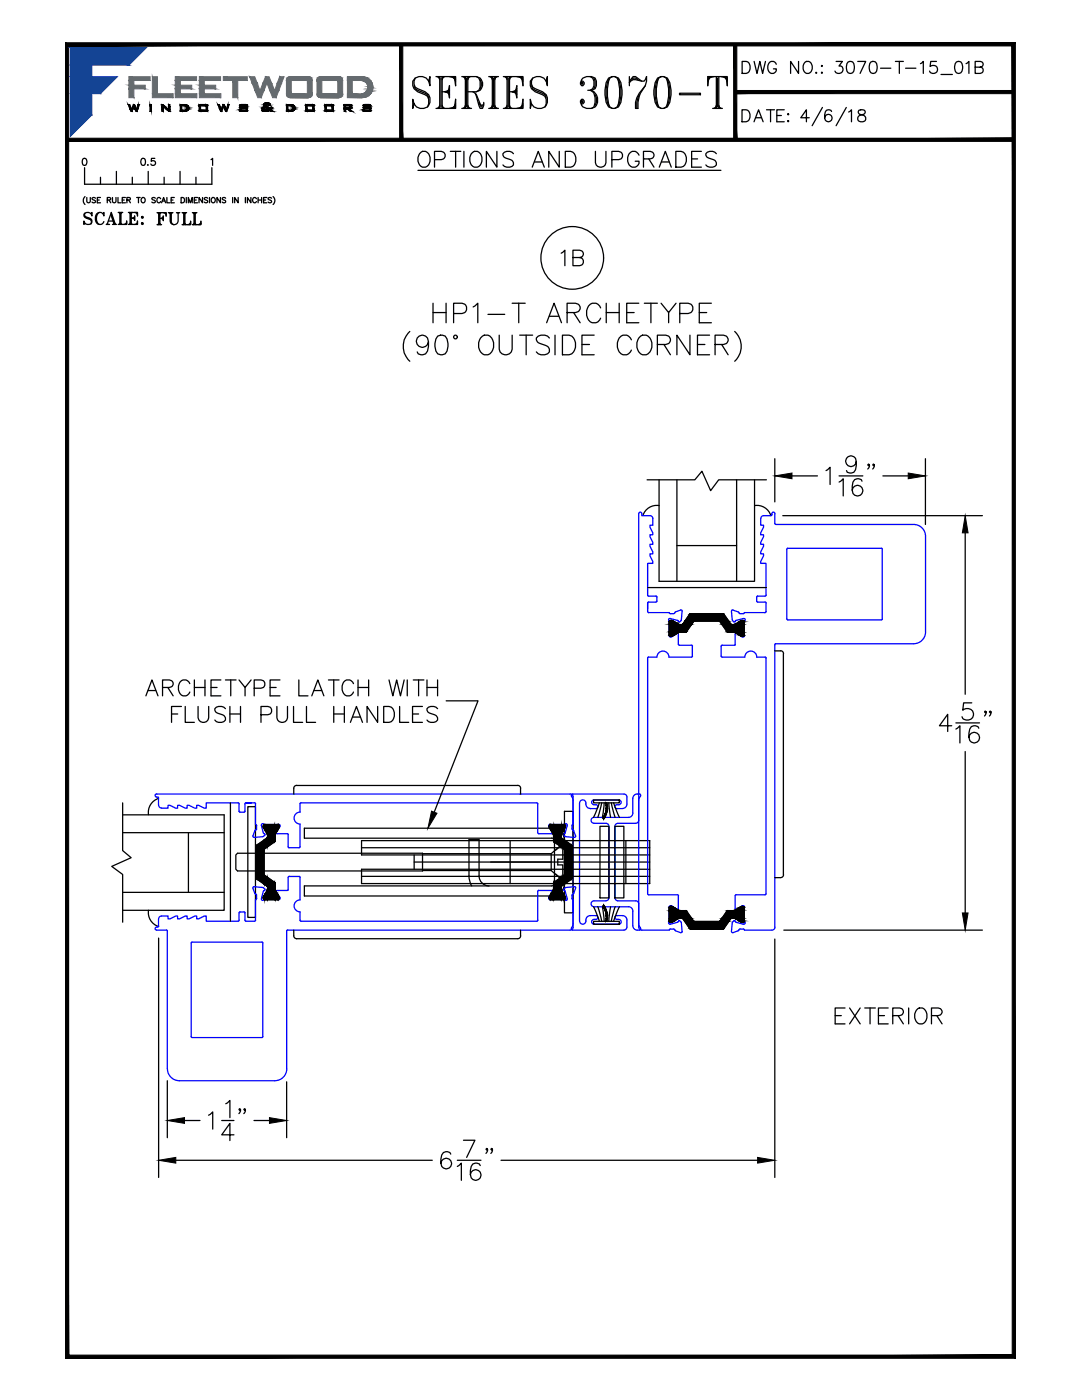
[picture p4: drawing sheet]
<svg xmlns="http://www.w3.org/2000/svg" width="216mm" height="279mm" viewBox="0 0 216 279" stroke-linecap="round" stroke-linejoin="round" font-family="sans-serif">
<defs><g id="words">
<text font-size="10.6" x="81.1" y="22.9">SERIES 3070-T</text>
<g font-size="7.5">
<text x="82.2" y="35.3">OPTIONS AND UPGRADES</text>
<text x="85" y="65.6">HP1-T ARCHETYPE</text>
</g>
<g font-size="6.6">
<text x="110.8" y="54.3">1B</text>
<text x="165.5" y="205.7">EXTERIOR</text>
</g>
<text font-size="6.2" x="165.5" y="16.2">3070-T-10_01B</text>
<g font-size="5.7">
<text x="146.8" y="15.9">DWG NO.:</text>
<text x="30" y="46.2">FULL</text>
</g>
<g font-size="5.3">
<text x="146.8" y="25.4">DATE:</text>
<text x="15.5" y="45.9">SCALE:</text>
</g>
<text font-size="4.4" x="26.8" y="34.2">0.5</text>
</g></defs>
<!-- layer: 0 -->
<g fill="none" stroke="#00f" stroke-width=".25">
<path d="M114.3 158.5h10.2a.58 .58 0 0 1 .6 .6M114.3 158.5a.29 .29 0 0 0-.3 .1 .29 .29 0 0 0 .1 .3l.2 .8v24.7M118.5 159.7h5M118.5 159.6a.48 .48 0 0 0-.5 .5 .48 .48 0 0 0 .5 .5M123.5 159.6a.48 .48 0 0 1 .5 .5 .48 .48 0 0 1-.5 .5M125.1 159.1v1.4a.88 .88 0 0 1-.9 .9M127.2 158.5h.4M127.2 158.5a.88 .88 0 0 0-.9 .8v3a.84 .84 0 0 1-.9 .8h-6.9a.58 .58 0 0 0-.6 .6 .58 .58 0 0 0 .6 .6M127.6 158.5l.2 .3-.4 .9v4a.58 .58 0 0 1-.5 .6M117.8 161.4h1.1M117.8 161.4a1.09 1.09 0 0 1-.9-1.4 .64 .64 0 0 0-.8-.4 .64 .64 0 0 0-.5 .7l.1 23.5a.64 .64 0 0 0 .7 .6 .64 .64 0 0 0 .5-.8 .88 .88 0 0 1 .9-.9h1.1M118.5 160.6h.4"/>
<path d="M118.5 164.3h2.4a.58 .58 0 0 1 .6 .6v14.3a.58 .58 0 0 1-.6 .6h-2.4a.58 .58 0 0 0-.6 .6 .58 .58 0 0 0 .6 .6M118.9 160.6a.39 .39 0 0 1 .4 .4 .39 .39 0 0 1-.4 .4M122.7 164.9v14.3M122.7 179.2a.62 .62 0 0 0 .6 .6h3.6a.58 .58 0 0 1 .5 .6v4M123.1 160.6h.4M123.1 161.4h1.1M123.1 160.6a.39 .39 0 0 0-.4 .4 .39 .39 0 0 0 .4 .4M126.9 164.3h-3.6a.58 .58 0 0 0-.6 .6M114.1 185.2a.29 .29 0 0 0-.1 .3 .29 .29 0 0 0 .3 .1M114.3 184.3l-.3 .8M118.5 181h6.9M118.9 183.5h-.4a.48 .48 0 0 0-.5 .5 .48 .48 0 0 0 .5 .4h5a.48 .48 0 0 0 .5-.4 .48 .48 0 0 0-.5-.5h-.4"/>
<path d="M118.9 182.7a.39 .39 0 0 1 .4 .4 .39 .39 0 0 1-.4 .4M123.1 182.7h1.1a.88 .88 0 0 1 .9 .9v1.4a.58 .58 0 0 1-.6 .6h-10.2M123.1 182.7a.39 .39 0 0 0-.4 .4 .39 .39 0 0 0 .4 .4M125.4 181a.88 .88 0 0 1 .9 .8v3a.98 .98 0 0 0 1.5 .7v-.3M127.5 184.3l.3 .8"/>
</g>
<!-- layer: SEAL -->
<g fill="none" stroke="#000" stroke-width=".25">
<path d="M118.4 159.7h5.2v.5h-5.2zM119.6 160.2l-1.2 2.9M120.1 160.2l-.8 2.9M120.6 160.2l-.4 2.9M121.5 160.2l.3 2.9M122 160.2l.7 2.9M122.4 160.2l1.2 2.9M118.4 183.9h5.2v.5h-5.2zM118.4 180.9l1.2 3M119.3 180.9l.8 3M120.2 180.9l.4 3M121.8 180.9l-.3 3"/>
<path d="M122.7 180.9l-.7 3M123.6 180.9l-1.2 3"/>
</g>
<g fill="#000" stroke="#000" stroke-width=".2">
<path d="M120.9 160.3l.3 .5-.1-.6zM120.9 160.3l.3 .5h-.3zM120.9 160.8l.3 .5v-.5zM120.9 160.8l.3 .5h-.3zM120.9 161.3l.3 .6v-.6zM120.9 161.3l.3 .6-.3-.1zM120.9 161.8l.1 .7 .2-.6zM120.9 161.8l.1 .7-.3-.1zM120.7 162.4l.1 .6 .2-.5zM120.7 162.4l.1 .6-.3-.1zM120.5 162.9v.6l.3-.5zM120.5 162.9v.6l-.3-.2z"/>
<path d="M121.2 183.3l-.1 .6h-.2zM120.9 183.3v.6l.3-.6zM121.2 182.8v.5h-.3zM120.9 182.8v.5l.3-.5zM121.2 182.2v.6h-.3zM120.9 182.3v.5l.3-.6zM121 181.6l.2 .6-.3 .1zM120.7 181.7l.2 .6 .1-.7zM120.8 181.1l.2 .5-.3 .1zM120.5 181.2l.2 .5 .1-.6zM120.5 180.6l.3 .5-.3 .1zM120.2 180.8l.3 .4v-.6z"/>
</g>
<!-- layer: GLASS-VINYL -->
<g fill="none" stroke="#000" stroke-width=".25">
<path d="M129.1 95.8h9.5l1.5-1.8 1.7 3.9 1.6-2.1h9.5M131.5 95.8v20.2h19.1v-20.2M135.1 95.8v20.2M147 95.8v20.2M129.3 117.3h23.6M131.5 100.9a2.91 2.91 0 0 0-3.2 2M135.1 108.9h11.9M150.6 100.9a2.91 2.91 0 0 1 3.2 2M31.6 159.3a2.91 2.91 0 0 0-2 3.3M24.5 162.6h20.2v19.1h-20.2M24.5 160.2v9.6l1.7 1.4-3.9 1.7 2.2 1.6v9.5M24.5 166.2h20.2"/>
<path d="M24.5 178.1h20.2M37.6 166.2v11.9M46 160.2v23.7M29.6 181.7a2.91 2.91 0 0 0 2 3.2"/>
</g>
<!-- layer: TRACK -->
<g fill="none" stroke="#000" stroke-width=".25">
<path d="M154.6 91.5v8.7M158 95h5.1M164.8 93.9l.8-.6v3.4M167.4 96.2l.9-.7v3.5M167.4 95h4.8M170.9 92.1a1.06 1.06 0 0 1-1.5 .9 1.06 1.06 0 0 1-.4-1.7 1.06 1.06 0 0 1 1.7 .2 3.2 3.2 0 0 1-.3 2.8l-.8 .1-.5-.1-.2-.4M172 96a1 1 0 0 0-1.5-.3 3.2 3.2 0 0 0-.3 2.8 1.06 1.06 0 0 0 1.7 .1 1.06 1.06 0 0 0-.4-1.6 1.06 1.06 0 0 0-1.4 .8M173.5 92.8l-.2 .1-.2-.1 .2-.2a.63 .63 0 0 1-.2 1M174.5 92.8l-.2 .1-.2-.1 .2-.2a.64 .64 0 0 1-.2 1M176.2 95h5M184.7 91.5v13.2M156.2 102.9h39.8"/>
<path d="M192.6 106.3v32.3M89 139.9h6.4l-8.8 22.2M189.9 144.8h-2.4l1.6-2.2v3.4M190.7 145.5l.8-.7v3.5M190.7 144.3h4.8M192.6 150v32.2M193.9 140.3h-1.6l-.2 1.5a1.21 1.21 0 0 1 1.8-.1 1.21 1.21 0 0 1-.2 1.8 1.21 1.21 0 0 1-1.7-.5M195.3 145.3a.99 .99 0 0 0-1-.5 .99 .99 0 0 0-.8 .7 2.44 2.44 0 0 0 .3 2.6 1.06 1.06 0 0 0 1.6-.5 1.06 1.06 0 0 0-.8-1.4 1.06 1.06 0 0 0-1.3 .9M196.8 142.1l-.2 .1-.2-.1 .2-.2 .2 .2v.3l-.4 .5M197.7 142.1l-.1 .1-.2-.1 .2-.2a.67 .67 0 0 1-.2 1M119.7 164.9h1.8v14.3h-1.8zM122.7 164.9h1.8v14.3h-1.8z"/>
<path d="M31.6 187.2v47.8M154.6 187.4v47.6M156.4 185.6h39.6M33.4 215.7v11.3M57.2 215.9v11.1M35.1 231.6h51.2M36.8 223.6h3.1M41.6 222.6l.8-.7v3.4M44.2 223.6h2.5M45 220.3l.9-.7v3.4M46.7 226.5h-2.5l1.7-2.3v3.4M48 221.4l-.2 .2-.1-.2 .1-.1 .2 .1v.3l-.3 .5"/>
<path d="M49 221.4l-.2 .2-.2-.2 .2-.1a.67 .67 0 0 1-.2 .9M50.7 223.6h3.1M89.9 230.3a1 1 0 0 0-1.4-.3 3 3 0 0 0-.4 2.8 1.07 1.07 0 0 0 1.8 .1 1.07 1.07 0 0 0-.5-1.7 1.07 1.07 0 0 0-1.4 .9M91.3 232.8l.8-.7v3.5M91.3 231.6h4.7M92.5 227.6h2.3l-1.7 3.4M95.8 232.6a.99 .99 0 0 0-.9-.5 .99 .99 0 0 0-.9 .7 2.44 2.44 0 0 0 .3 2.6 1.06 1.06 0 0 0 1.6-.5 1.06 1.06 0 0 0-.7-1.4 1.06 1.06 0 0 0-1.3 .9M97.3 229.4l-.2 .1-.1-.1 .1-.2 .2 .2v.3l-.3 .5M98.3 229.4l-.2 .1-.2-.1 .2-.2a.67 .67 0 0 1-.2 1M100 231.6h51.2"/>
</g>
<!-- layer: Hardware -->
<g fill="none" stroke="#000" stroke-width=".25">
<path d="M154.6 129.9h1.1M155.8 129.9a.58 .58 0 0 1 .5 .6v44.1M59.2 156.8l44.1-.1a.58 .58 0 0 1 .6 .6M59.2 156.7a.58 .58 0 0 0-.6 .6v1.2M103.9 157.3v1.2M47.1 170.6l.3-.3h36.9v3.5h-36.9l-.3-.3zM49.5 161h1.5v22.1h-1.5zM72.1 174.9h57.5M72.1 169.2h57.5M82.6 170.6v2.9M82.6 172h47M84.3 170.4h25.7"/>
<path d="M84.3 173.7h25.7M97.6 176.8a2 2 0 0 1-2-2v-7.2h-2v7.6l.5 1.6M101.8 167.8v8.5M110 170.4l2.3-2v3.1h-1v1.1h1v3.1l-2.3-2M110 170.4v3.3M110.1 176.8h-49.4v2h49.4M110.1 165.3h-49.4v2h49.4M110.1 165.3a2.57 2.57 0 0 1 2.6 2.5M110.1 167.3a.55 .55 0 0 1 .5 .5l.1 8.4a.58 .58 0 0 1-.6 .6M110.9 174.4l1.7 1.6M112.6 161.9h1.7v20.3h-1.7zM112.6 168.1l-1.7 1.6"/>
<path d="M112.7 176.2a2.57 2.57 0 0 1-2.6 2.6M124.9 167.8v8.5M129.6 170.6h-57.5v-2.8h57.5v8.5h-57.5v-2.8h57.5M156.3 174.6a.58 .58 0 0 1-.5 .5l-1.2 .1M58.6 185.6v1.2a.58 .58 0 0 0 .6 .5M59.2 187.3h44.1M103.9 185.6v1.2M103.9 186.8a.58 .58 0 0 1-.6 .5"/>
</g>
<!-- layer: VENT -->
<g fill="none" stroke="#00f" stroke-width=".25">
<path d="M129.2 118.8l.2 .2M129.4 119h1.5M129.7 102.9h-1.6v-.4a.31 .31 0 0 0-.4-.3 .31 .31 0 0 0-.3 .3l.1 82.5a.61 .61 0 0 0 .5 .6h5.5l.3-.2M129.7 102.9a.58 .58 0 0 1 .6 .6v1.3h-.6v.4l.6 1.1v.4h-.6v.4l.6 1.1v.4h-.6v.4l.6 1.2v.3h-.6v.4l.6 1.2v.3h-1.1v6.4M130.9 118.9l.2 .3M131.1 119.2v.8M131.1 120l-.2 .2h-1.5M151.2 119h1.5M151.2 118.9l-.2 .3v.8l.2 .2M152.9 118.8l-.2 .2M154 102.7l-.2 .2h-1.4a.57 .57 0 0 0-.6 .6v1.3h.6v.4l-.6 1.1v.4h.6v.4l-.6 1.1v.4h.6v.4l-.6 1.2v.3h.6v.4l-.6 1.2v.3h1v6.4M154.6 102.5v2l.2 .2h27.5"/>
<path d="M154.6 102.5a.31 .31 0 0 0-.3-.3 .31 .31 0 0 0-.3 .3v.2M157 109.6l.1 14.1h18.8M157.2 109.4h18.7M157.2 109.4l-.2 .2M175.9 109.4l.2 .2M176 109.6v13.9M182.3 104.7a2.37 2.37 0 0 1 2.4 2.4v19a2.38 2.38 0 0 1-2.4 2.4M129.2 121.5v-1.1v1.7M129.2 131.3v47.1M129.2 122.1l.2 .2M129.4 131.1h1.7M129.4 122.3h4.1"/>
<path d="M129.4 131.1l-.2 .2M129.4 120.1l-.2 .2M131.1 131.1a1.2 1.2 0 0 1 1.2-1.2 1.2 1.2 0 0 1 1.2 1.2M133.5 124v2.9M133.5 122.2l.3 .3M133.5 126.9l.3 .2M133.6 123.4h.2M133.6 123.4l-.2 .2 .1 .4M133.8 122.5h.6M133.8 127.1h.1M133.8 123.4l1.4 .4 .2 .3M134 127.1h-.1"/>
<path d="M135.4 126.5v2.1M135.4 126.5l-.2-.1-1.2 .7M135.4 128.6l.2 .2M135.6 128.8h2.4M135.8 121.7l-1 .4-.4 .4M135.8 121.7l.2 .1 .1 .2M135.9 123.9l-.3 .2-.2-.1M136.1 122l-.2 1.8M138 128.7l.2 .3-.1 2.1h-4.6M144.1 128.8h2.5M144.1 131.1h4.5a1.2 1.2 0 0 1 1.2-1.2 1.2 1.2 0 0 1 1.2 1.2h1.7M144.1 128.7l-.2 .3v2l.2 .1"/>
<path d="M146.2 123.9l.2 .2M146.2 121.7l1.1 .4 .4 .4h.6M146.3 121.7l-.2 .1-.1 .2 .2 1.8M146.7 126.5l-.1 2.2M146.7 124l-.2 .1M146.7 126.5l.2-.1 1.1 .7M148 127.1h.3M148.2 123.5l-1.3 .3-.2 .3M148.3 123.4h.2M148.3 123.4h.1M148.5 123.4l.2 .2-.1 .4M148.5 124v2.9"/>
<path d="M148.5 122.3h4.2M148.6 122.2l-.3 .3M148.6 126.9l-.3 .2M151.2 120.2h1.5M152.7 120.1l.2 .2M152.7 131.1l.2 .2M152.8 131.3l.1 47.1-.3 .2h-5.7M152.8 120.4v1.7M152.9 122.1l-.2 .2M154.8 128.5h27.5M154.8 128.5l-.2 .2v56.3M176.1 123.5l-.2 .2"/>
<path d="M31.2 158.5h82.6M31.2 159.1h.4v1.6a.62 .62 0 0 0 .6 .6h1.3v-.6h.4l1.2 .6h.3v-.6h.4l1.2 .6h.3v-.6h.4l1.2 .6h.3v-.6h.4l1.2 .6h.4v-1.1h6.3M31.3 158.4a.31 .31 0 0 0-.3 .4 .31 .31 0 0 0 .3 .3M113.8 158.4a.6 .6 0 0 1 .6 .6M114.3 159.1v5.4M47.5 160.2l.2 .2M47.7 160.4v1.5M48.9 161.9l-.2 .2h-.8l-.2-.2M49.1 160.2l-.2 .2v1.5M50.2 160.2h-1.1h1.7M50.5 177.3l.3 1M50.7 177l1.8 .1 .4 .4-.2 .2"/>
<path d="M50.7 176.9l-.2 .1v.2M50.8 160.2l.2 .2v4.1M50.8 165.8l-.3 1v.2l.2 .1M50.9 178.3l.3 .4M51 164.5l.2 .2M51.2 164.8v.6M51.2 178.7v.6M51.2 179.3l-.2 .2v4.2M51.2 165.4l-.3 .4M52.2 179.3v.3l.3 .1 .2-.2 2.9 .1 .3-.3M52.2 164.8l.5 1.6M52.7 166.4h.2v.2"/>
<path d="M52.7 177.7l-.1 .2-.4 1.4M52.7 164.5h2.9M52.7 164.5a.31 .31 0 0 0-.4-.1 .31 .31 0 0 0-.1 .4M52.9 166.6l-.5 .4-1.7 .1M55.6 164.5l.3 .2M55.8 164.8v.1M55.8 179.2v.1M55.9 164.9l-.8 1.4 2.4 .1v2.6M57.4 177.7h-2.2l-.1 .2 .8 1.3M57.5 169l.2 .2M57.7 174.9h2l.2 .2M57.7 174.9l-.2 .2-.1 2.6"/>
<path d="M59.9 175.1v4.5M59.9 179.6a1.2 1.2 0 0 0-1.2 1.2 1.2 1.2 0 0 0 1.2 1.2M59.9 169l-.2 .2h-2M60.1 160.2h47M60.1 160.2l-.2 .2v1.7a1.2 1.2 0 0 0-1.2 1.2 1.2 1.2 0 0 0 1.2 1.2v4.5M107.1 160.2l.2 .2v5.8M107.3 166.2l.2 .2h2.6M109.5 179.2l.2 .3M109.5 165l.7 1.2-.1 .2M109.5 179v.2M109.7 179.6h2.9M109.7 164.5h2.9"/>
<path d="M109.7 164.5l-.2 .3v.2M110.1 177.7h-2.7l-.1 6M110.1 177.7l.1 .2-.7 1.1M112.5 166.6l.4 .4 1.7 .1 .2-.1 .1-.2M112.5 177.7l.2 .1 .5 1.5M112.6 166.4l-.1 .2M112.6 164.5l.4-.1 .2 .2M113.2 164.8l-.4 1.4-.3 .2M113.2 164.6v.2M113.2 179.3v.2M113.2 179.5l-.2 .2-.4-.2M113.2 164.8h.1"/>
<path d="M114.1 178.7v.6l.3 .2-.1 5.5M114.4 164.5l-.3 .3v.6l.4 .4M114.5 165.8l.4 1M114.6 177l-1.8 .1-.3 .4 .1 .2M114.6 176.9l.2 .1 .1 .2M114.9 177.3l-.4 1-.4 .4M129.2 178.4l.2 .2M129.4 178.6h5.8M135.2 178.6l.2 .2M135.4 178.8l-.1 2.6-.1 .1-1.3-.7M146.7 178.8v2.6l.2 .1 1.3-.7M146.9 178.6l-.2 .2"/>
<path d="M31.2 185.6h2M31.3 185a.31 .31 0 0 0-.3 .3 .31 .31 0 0 0 .3 .3M31.6 183.4l.1 1.4-.1 .2h-.4M31.7 183.4a.58 .58 0 0 1 .5-.6h1.3v.6h.4l1.2-.6h.3v.6h.4l1.2-.6h.3v.6h.4l1.2-.6h.3v.6h.4l1.2-.6h.4v1.1h6.3M33.2 185.6l.2 .2M33.4 185.8v27.5M47.7 183.6l-.2 .2M47.9 182h.8M47.9 182l-.2 .2v1.5M48.7 182l.2 .2v1.5M48.9 183.6l.2 .2M49.1 183.9h1.7"/>
<path d="M51 183.6l-.2 .2M52.2 188h-13.8l-.3 .2 .1 18.8 14 .1M52.3 188l.2 .2M52.4 188.2v18.7M57.4 185.6h56.4M57.4 185.6l-.2 .2v27.5a2.34 2.34 0 0 1-2.4 2.4h-19a2.39 2.39 0 0 1-2.4-2.4M59.9 182v1.7M59.9 183.6l.2 .2M60.1 183.9h47M107.3 183.6l-.2 .2M114.4 185a.6 .6 0 0 1-.6 .6M133.6 184.4h.2"/>
<path d="M133.8 185.4h.6M133.8 180.8h.1M133.8 180.8l-.3 .2v3l-.1 .1 .2 .3M134.4 185.4l.4 .3M134.8 185.8l1 .3M135.4 183.9l-.2 .2-1.4 .3M135.6 183.8l.4 .4 .1 1.7M135.6 183.7h-.2l-.1 .2M136.1 185.9l-.1 .2h-.2M146.4 183.8l-.3 .4-.2 1.7M146.5 183.7h.2v.2M146.7 183.9l1.5 .5"/>
<path d="M147.3 185.8l-1.1 .3-.2-.2M147.7 185.4h.6M147.7 185.4l-.4 .3M148.1 180.8h.2M148.3 180.8l.3 .2M148.3 185.4l.3 .2M148.5 185.6h5.5M148.5 181v2.9M148.6 183.9l.1 .4-.4 .1M154.6 185a.6 .6 0 0 1-.6 .6M52.5 206.9l-.2 .2"/>
</g>
<!-- layer: I-STRUT -->
<g fill="none" stroke="#000" stroke-width=".25">
<path d="M133.5 124.1v2.6a.45 .45 0 0 0 .7 .3M134.1 123.8l1.2 .7M134.2 123.8l-.5 .1-.2 .2M137 126.1l-1.5 .1-1.4 .8M137.6 122.6l-1.4 2-.8-.1M137.8 122.5h6.6l1.6 2.1M137.8 122.5l-.2 .1M143.5 124h-5l-1.5 2.1M143.5 124h.2M143.6 124l1.6 2.1 1.1 .1M146 124.6h.3M146.3 126.1l.5 .2"/>
<path d="M146.7 126.3l1.2 .7M146.8 124.5l-.5 .1M147.9 123.8l-1.2 .7M147.9 127h.3M148.2 123.8h-.3M148.2 123.8l.4 .3M148.5 124.1v2.6M148.6 126.7l-.4 .3M51.2 175.3l.1 .1M51.3 175.5l2 1.4M52.6 179v.4l.3 .2 2.5-.1 .3-.3M52.6 164.8v.3"/>
<path d="M52.6 165.2l.7 1.1M52.8 169.4l-.1 5.2 2.1 1.5M52.9 164.5h2.5M52.9 164.5l-.3 .3M53.3 166.3l.1 .5M53.3 176.8v.8l-.7 1.4M53.4 166.8l-.1 .4-2.1 1.5v6.6M54.8 176.1l.2 1.6M54.9 166.8v1.1l-2.1 1.5M55 177.8l.7 1.1M55 166.3l-.1 .5M55.4 164.5l.3 .3"/>
<path d="M55.7 165.2l-.7 1.1M55.7 164.8v.3M55.7 179v.3M55.7 178.9v.1M55.7 165.1h.1M109.6 164.8l.1 .3M109.6 165.2l.7 1.1M109.9 164.5h2.6M109.9 164.5l-.3 .3M110.3 166.3l.2 .5M110.5 166.8v1.1l2.1 1.5M110.5 176.1l-.1 1.5-.8 1.4"/>
<path d="M112 166.8l.1 .4 2 1.5v6.6M112.1 176.8a.76 .76 0 0 0 0 .9M112.1 177.8l.7 1.2M112.1 166.3l-.1 .5M112.5 164.5l.3 .3M112.6 169.4v5.2l-2.1 1.5M112.8 165.2l-.7 1.1M112.8 179v.4l-.3 .2-2.6-.1a.38 .38 0 0 1-.3-.5M112.8 164.8v.3M114 175.5l-2 1.4M114.1 175.3l-.1 .1M133.8 184.1h.3"/>
<path d="M133.8 180.9h.3M133.8 180.9l-.3 .3v2.5l.3 .3M134.1 184l1.4-.7 .7-.1 1.4 2.1M134.1 180.9l1.2 .7M135.3 181.6l1.7 .2M137 181.8l1.5 2.1h5M137.6 185.3l.2 .1M143.7 183.8l-.2 .1M146 183.2h.3M146 183.2l-1.6 2.2h-6.6M146.3 181.7h-1.1l-1.6 2.1M146.3 183.2l.4 .1"/>
<path d="M146.7 183.3l1.3 .7M146.7 181.6l-.4 .1M148 184.1h.2M148 180.9h.2M148 180.9l-1.3 .7M148.2 180.9l.3 .3M148.5 181.2v2.5M148.5 183.7l-.3 .3"/>
</g>
<g fill="#000" stroke="#000" stroke-width=".2">
<path d="M133.8 127h.3zM133.8 127h.3z"/>
<path d="M133.8 127h.3zM133.8 127h.3z"/>
<path d="M133.8 127h.3zM133.8 127h.3z"/>
<path d="M133.8 123.8h.3zM133.8 123.8h.3z"/>
<path d="M133.8 123.8h.3zM133.8 123.8h.3z"/>
<path d="M133.8 127h.3zM133.7 127h.4z"/>
<path d="M133.8 123.8h.3zM133.8 123.8h.3z"/>
<path d="M133.7 127h.4zM133.7 127h.4z"/>
<path d="M133.7 127l.5-.1zM133.7 126.9h.5z"/>
<path d="M133.7 123.8h.4zM133.7 123.8h.4z"/>
<path d="M133.7 123.8h.4zM133.7 123.8h.4z"/>
<path d="M133.7 126.9h.5zM133.6 126.9h.6z"/>
<path d="M133.7 123.9h.5zM133.7 123.9l.4-.1z"/>
<path d="M133.6 126.9h.7zM133.6 126.9h.7z"/>
<path d="M133.6 123.9h.6zM133.6 123.9h.6z"/>
<path d="M133.6 126.9l.8-.1zM133.6 126.8h.8z"/>
<path d="M133.6 123.9h.7zM133.6 123.9h.6z"/>
<path d="M133.6 126.8h.9zM133.5 126.8h1z"/>
<path d="M133.6 124h.8zM133.6 124l.7-.1z"/>
<path d="M133.5 126.8l1-.1zM133.5 126.7h1z"/>
<path d="M133.5 124h1zM133.6 124h.8z"/>
<path d="M133.5 126.7h1.1zM133.5 126.7h1.1z"/>
<path d="M133.5 124.1h1zM133.5 124h1z"/>
<path d="M133.5 126.7l1.4-.2-.3 .2zM133.5 126.5v.2l1.4-.2z"/>
<path d="M133.5 124.1h1.1zM133.5 124.1h1z"/>
<path d="M133.5 126.5l1.8-.2-.4 .2zM133.5 126.3v.2l1.8-.2z"/>
<path d="M133.5 124.3l1.1-.2 .3 .2zM133.5 124.1v.2l1.1-.2z"/>
<path d="M133.5 126.3l2-.1zM133.5 126.2h2z"/>
<path d="M133.5 124.5l1.4-.2 .4 .2zM133.5 124.3v.2l1.4-.2z"/>
<path d="M133.5 126.2h2.1zM133.5 126.2h2.1z"/>
<path d="M133.5 124.6h2zM133.5 124.5h1.8z"/>
<path d="M133.5 126.2h2.3zM133.5 126.2h2.3z"/>
<path d="M133.5 124.6h2.1zM133.5 124.6h2.3z"/>
<path d="M133.5 124.6h2.1zM133.5 124.6h2z"/>
<path d="M133.5 126.2h3.4zM133.5 126.2h3.4z"/>
<path d="M133.5 126.2l3.4-.1zM133.5 126.1h3.4z"/>
<path d="M133.5 126.1h3.4zM133.5 126.1h3.4z"/>
<path d="M133.5 126.1h3.5zM133.5 126.1h3.5z"/>
<path d="M133.5 126.1h3.5zM133.5 126.1h3.5z"/>
<path d="M133.5 126.1l4.5-1.5-1 1.5zM133.5 124.6v1.5l4.5-1.5z"/>
<path d="M136 124.6h2zM136 124.6h2z"/>
<path d="M136.1 124.6h1.9zM136.1 124.6h1.9z"/>
<path d="M136.1 124.6h1.9zM136.1 124.6h1.9z"/>
<path d="M136.2 124.6h1.8zM136.2 124.6h1.8z"/>
<path d="M136.2 124.6h1.9zM136.2 124.6h1.9z"/>
<path d="M136.2 124.6l2.2-.6-.3 .6zM136.6 124l-.4 .6 2.2-.6z"/>
<path d="M136.6 124h1.8zM136.6 124h1.8z"/>
<path d="M136.6 124h1.9zM136.6 124h1.9z"/>
<path d="M136.6 124h1.9zM136.6 124h1.9z"/>
<path d="M136.6 124h1.9zM136.6 124h1.9z"/>
<path d="M136.6 124h1.9zM136.6 124h1.9z"/>
<path d="M137.8 122.5h6.5zM137.8 122.5h6.5z"/>
<path d="M137.7 122.5h6.7zM137.7 122.5h6.6z"/>
<path d="M137.7 122.5h6.7zM137.7 122.5h6.7z"/>
<path d="M137.6 122.6h6.8zM137.7 122.5h6.7z"/>
<path d="M137.6 122.6h6.8zM137.6 122.6h6.8z"/>
<path d="M143.6 124h1.8zM143.6 124h1.8z"/>
<path d="M143.6 124h1.8zM143.5 124h1.9z"/>
<path d="M136.6 124l7.8-1.4 1 1.4zM137.6 122.6l-1 1.4 7.8-1.4z"/>
<path d="M143.6 124h1.9zM143.6 124h1.9z"/>
<path d="M143.6 124h1.9zM143.6 124h1.8z"/>
<path d="M143.6 124h1.9zM143.6 124h1.9z"/>
<path d="M144 124.6l1.5-.6 .3 .6zM143.6 124l.4 .6 1.5-.6z"/>
<path d="M144 124.6h1.9zM144 124.6h1.8z"/>
<path d="M144 124.6h1.9zM144 124.6h1.9z"/>
<path d="M144 124.6h1.9zM144 124.6h1.9z"/>
<path d="M144.1 124.6h1.8zM144.1 124.6h1.9z"/>
<path d="M144.1 124.6h1.8zM144 124.6h1.9z"/>
<path d="M144.1 124.6h1.9zM144.1 124.6h1.9z"/>
<path d="M147.9 127h.4zM147.9 127h.4z"/>
<path d="M147.9 123.8h.4zM147.9 123.8h.4z"/>
<path d="M148 127h.3zM148 127h.3z"/>
<path d="M148 127h.3zM148 127h.3z"/>
<path d="M148 123.8h.3zM148 123.8h.2z"/>
<path d="M148 127h.3zM147.9 127h.4z"/>
<path d="M148 123.8h.3zM148 123.8h.3z"/>
<path d="M147.9 127h.4zM147.9 127h.4z"/>
<path d="M147.9 123.8h.4zM147.9 123.8h.4z"/>
<path d="M147.9 127l.5-.1zM147.9 126.9h.5z"/>
<path d="M147.9 123.8h.4zM147.9 123.8h.4z"/>
<path d="M147.9 126.9h.5zM147.8 126.9h.6z"/>
<path d="M147.9 123.9h.5zM147.9 123.9l.4-.1z"/>
<path d="M147.8 126.9h.7zM147.8 126.9h.7z"/>
<path d="M147.8 123.9h.6zM147.8 123.9h.6z"/>
<path d="M147.8 126.9l.7-.1zM147.7 126.8h.8z"/>
<path d="M147.8 123.9h.7zM147.8 123.9h.6z"/>
<path d="M147.7 126.8h.8zM147.6 126.8h.9z"/>
<path d="M147.7 124h.8zM147.7 124l.8-.1z"/>
<path d="M147.6 126.8l.9-.1zM147.5 126.7h1z"/>
<path d="M147.6 124h.9zM147.6 124h.9z"/>
<path d="M147.5 126.7h1zM147.4 126.7h1.1z"/>
<path d="M147.4 126.7l1.1-.4v.4zM146.7 126.3l.7 .4 1.1-.4z"/>
<path d="M146.7 126.3l1.8-.1zM146.6 126.2h1.9z"/>
<path d="M146.6 126.2h1.9zM146.4 126.2h2.1z"/>
<path d="M146.4 126.2h2.1zM146.3 126.2h2.2z"/>
<path d="M145.2 126.2h3.3zM145.2 126.2h3.3z"/>
<path d="M145.2 126.2l3.3-.1zM145.2 126.1h3.3z"/>
<path d="M145.2 126.1h3.3zM145.1 126.1h3.4z"/>
<path d="M145.1 126.1h3.4zM145.1 126.1h3.4z"/>
<path d="M145.1 126.1h3.4zM145.1 126.1h3.4z"/>
<path d="M145.1 126.1l3.4-1.5v1.5zM144.1 124.6l1 1.5 3.4-1.5z"/>
<path d="M146.3 124.6h2.2zM146.3 124.6h2.2z"/>
<path d="M146.4 124.6h2.1zM146.4 124.6h2.1z"/>
<path d="M146.6 124.6l1.9-.1zM146.6 124.6l1.9-.1z"/>
<path d="M146.7 124.5l1.8-.4v.4zM146.7 124.5l1.8-.4h-1.1z"/>
<path d="M147.4 124.1h1.1zM147.4 124.1h1.1z"/>
<path d="M147.5 124.1h1zM147.5 124.1l1-.1z"/>
<path d="M51.2 168.8v6.5zM51.2 168.8v6.5z"/>
<path d="M51.2 168.7v6.7zM51.2 168.7v6.7z"/>
<path d="M51.2 168.7v6.7zM51.2 168.7v6.6z"/>
<path d="M51.3 168.7v6.7zM51.3 168.7l-.1 6.7z"/>
<path d="M51.3 168.6v6.9zM51.3 168.6v6.8z"/>
<path d="M52.6 178.9v.4zM52.6 178.9v.4z"/>
<path d="M52.6 164.7v.5zM52.6 164.7v.4z"/>
<path d="M52.6 179v.3zM52.6 179v.3z"/>
<path d="M52.6 164.8v.3zM52.6 164.8v.3z"/>
<path d="M52.6 179v.3zM52.6 179v.3z"/>
<path d="M52.6 164.8v.3zM52.6 164.8v.3z"/>
<path d="M52.6 179v.3zM52.6 179v.3z"/>
<path d="M52.6 164.8v.3zM52.6 164.8v.3z"/>
<path d="M52.6 178.9v.5zM52.6 178.9v.5z"/>
<path d="M52.6 164.7v.5zM52.6 164.7v.5z"/>
<path d="M52.6 178.9v.5zM52.6 178.9v.4z"/>
<path d="M52.6 164.7v.5zM52.6 164.7v.5z"/>
<path d="M52.6 178.9v.5zM52.6 178.9v.5z"/>
<path d="M52.6 164.7v.5zM52.6 164.7v.5z"/>
<path d="M52.7 178.8v.7zM52.7 178.8l-.1 .6z"/>
<path d="M52.7 164.6v.7zM52.7 164.6l-.1 .6z"/>
<path d="M52.7 174.6v1.9zM52.7 174.6v1.9z"/>
<path d="M52.7 167.6v1.9zM52.7 167.6v1.9z"/>
<path d="M52.7 174.6v1.9zM52.7 174.5v1.9z"/>
<path d="M52.7 167.6v2zM52.7 167.6v2z"/>
<path d="M52.7 178.7v.8zM52.7 178.7v.8z"/>
<path d="M52.7 164.6v.8zM52.7 164.6v.7z"/>
<path d="M52.7 167.6l-1.4 7.9 1.4 .9zM51.3 168.6l1.4-1-1.4 7.9z"/>
<path d="M52.7 174.6v1.9zM52.7 174.6v1.9z"/>
<path d="M52.7 167.6v1.9zM52.7 167.6v1.9z"/>
<path d="M52.8 174.6v1.9zM52.7 174.6v1.9z"/>
<path d="M52.8 167.6l-.1 1.9zM52.8 167.6l-.1 1.9z"/>
<path d="M52.8 178.6v.9zM52.8 178.6l-.1 .9z"/>
<path d="M52.8 164.6v.9zM52.7 164.6v.8z"/>
<path d="M52.8 174.7v1.8zM52.8 174.6v1.9z"/>
<path d="M52.8 167.6v1.9zM52.8 167.6v1.9z"/>
<path d="M52.8 178.5v1.1zM52.8 178.5v1z"/>
<path d="M52.8 164.5v1.1zM52.8 164.6v.9z"/>
<path d="M52.9 178.5l-.1 1.1zM52.9 178.5l-.1 1.1z"/>
<path d="M52.9 164.5v1.1zM52.8 164.5v1.1z"/>
<path d="M53 164.5l-.1 1.1 .1 .3zM52.9 164.5h.1l-.1 1.1z"/>
<path d="M53.3 164.5l-.3 1.4 .3 .4zM53 164.5h.3l-.3 1.4z"/>
<path d="M53.3 177.8l-.4 1.8h.4zM53.3 177.8l-.4 1.8v-1.1z"/>
<path d="M53.3 175l-.5 1.5 .5 .4zM52.8 174.7l.5 .3-.5 1.5z"/>
<path d="M53.3 167.2l-.5 2.2 .5-.3zM52.8 167.6l.5-.4-.5 2.2z"/>
<path d="M53.3 175v1.9zM53.3 175v1.9z"/>
<path d="M53.3 175.1v1.8zM53.3 175v1.9z"/>
<path d="M53.3 167.2v1.9zM53.3 167.2v1.9z"/>
<path d="M53.3 177.6v2zM53.3 177.6v2z"/>
<path d="M53.3 164.5v2zM53.3 164.5v1.8z"/>
<path d="M53.3 175.1v1.8zM53.3 175.1v1.8z"/>
<path d="M53.3 167.2v1.9zM53.3 167.2v1.9z"/>
<path d="M53.4 175.1v1.9zM53.4 175.1v1.9z"/>
<path d="M53.4 167.1v1.9zM53.4 167.1v1.9z"/>
<path d="M53.4 175.1v1.9zM53.3 175.1v1.8z"/>
<path d="M53.4 167.2l-.1 1.8zM53.4 167.2l-.1 1.8z"/>
<path d="M53.4 177.5l-.1 2.1zM53.4 177.5l-.1 2.1z"/>
<path d="M53.4 164.5v2.1zM53.3 164.5v2z"/>
<path d="M53.4 175.1v1.9zM53.4 175.1v1.9z"/>
<path d="M53.4 167.1v1.9zM53.4 167.1v1.9z"/>
<path d="M53.4 177.3v2.3zM53.4 177.3v2.3z"/>
<path d="M53.4 164.5v2.3zM53.4 164.5v2.1z"/>
<path d="M54.8 176.1l-1.4 3.5h1.4zM53.4 175.1l1.4 1-1.4 3.5z"/>
<path d="M54.8 164.5l-1.4 4.5 1.4-1zM53.4 164.5h1.4l-1.4 4.5z"/>
<path d="M54.8 176.1v3.5zM54.8 176.1v3.5z"/>
<path d="M54.8 164.5v3.5zM54.8 164.5v3.5z"/>
<path d="M54.8 176.1v3.5zM54.8 176.1v3.5z"/>
<path d="M54.8 164.5v3.5zM54.8 164.5v3.5z"/>
<path d="M54.9 176.3v3.3zM54.9 176.2v3.4z"/>
<path d="M54.9 164.5v3.4zM54.9 164.5v3.4z"/>
<path d="M54.9 176.2v3.4zM54.9 176.2v3.4z"/>
<path d="M54.9 164.5v3.4zM54.9 164.5v3.4z"/>
<path d="M54.9 176.2l-.1 3.4zM54.8 176.1v3.5z"/>
<path d="M54.9 164.5l-.1 3.5zM54.8 164.5v3.5z"/>
<path d="M54.9 177.5v2.1zM54.9 177.3v2.3z"/>
<path d="M54.9 164.5v2.3zM54.9 164.5v2.3z"/>
<path d="M54.9 177.6v2zM54.9 177.5v2.1z"/>
<path d="M54.9 164.5v2.1zM54.9 164.5v2.1z"/>
<path d="M55 177.8l-.1 1.8zM54.9 177.6v2z"/>
<path d="M55 164.5l-.1 2zM54.9 164.5v2z"/>
<path d="M55.2 164.5l-.2 1.8 .2-.4zM55 164.5h.2l-.2 1.8z"/>
<path d="M55.4 164.5l-.2 1.4 .2-.3zM55.2 164.5h.2l-.2 1.4z"/>
<path d="M55.4 178.5l-.4 1.1h.4zM55 177.8l.4 .7-.4 1.1z"/>
<path d="M55.5 178.5l-.1 1.1zM55.4 178.5v1.1z"/>
<path d="M55.5 164.5l-.1 1.1zM55.4 164.5v1.1z"/>
<path d="M55.5 178.6v1zM55.5 178.5v1.1z"/>
<path d="M55.5 164.6v1zM55.5 164.5v1.1z"/>
<path d="M55.5 178.7v.8zM55.5 178.6v.9z"/>
<path d="M55.5 164.6v.9zM55.5 164.6v.9z"/>
<path d="M55.6 178.8l-.1 .7zM55.5 178.7v.8z"/>
<path d="M55.6 164.6l-.1 .8zM55.5 164.6v.8z"/>
<path d="M55.6 178.9v.6zM55.6 178.8v.7z"/>
<path d="M55.6 164.7v.6zM55.6 164.6v.7z"/>
<path d="M55.7 178.9l-.1 .5zM55.6 178.9v.5z"/>
<path d="M55.7 164.7l-.1 .5zM55.6 164.7v.5z"/>
<path d="M55.7 178.9v.5zM55.7 178.9v.5z"/>
<path d="M55.7 164.7v.5zM55.7 164.7v.5z"/>
<path d="M55.7 178.9v.5zM55.7 178.9v.5z"/>
<path d="M55.7 164.7v.5zM55.7 164.7v.5z"/>
<path d="M55.7 179v.3zM55.7 179v.3z"/>
<path d="M55.7 164.8v.3zM55.7 164.8v.3z"/>
<path d="M55.7 179v.3zM55.7 179v.3z"/>
<path d="M55.7 164.8v.3zM55.7 164.8v.3z"/>
<path d="M55.7 179v.3zM55.7 179v.3z"/>
<path d="M55.7 164.8v.3zM55.7 164.8v.3z"/>
<path d="M55.7 179v.3zM55.7 178.9v.4z"/>
<path d="M55.7 164.8v.4zM55.7 164.7v.5z"/>
<path d="M109.6 179v.3zM109.6 179v.3z"/>
<path d="M109.6 164.8v.3zM109.6 164.8v.3z"/>
<path d="M109.6 179v.3zM109.6 179v.3z"/>
<path d="M109.6 164.8v.3zM109.6 164.8v.3z"/>
<path d="M109.6 179v.3zM109.6 179v.3z"/>
<path d="M109.6 164.8v.3zM109.6 164.8v.3z"/>
<path d="M109.6 179v.3zM109.6 179v.3z"/>
<path d="M109.6 164.8v.4zM109.6 164.7v.5z"/>
<path d="M109.6 178.9v.5zM109.6 178.9v.5z"/>
<path d="M109.6 164.7v.5zM109.6 164.7v.5z"/>
<path d="M109.6 178.9l.1 .5zM109.7 178.9v.5z"/>
<path d="M109.6 164.7l.1 .5zM109.7 164.7v.5z"/>
<path d="M109.7 178.9v.5zM109.7 178.9v.5z"/>
<path d="M109.7 164.7v.5zM109.7 164.7v.5z"/>
<path d="M109.7 178.9v.6zM109.7 178.8v.7z"/>
<path d="M109.7 164.7v.6zM109.7 164.7v.6z"/>
<path d="M109.7 178.8l.1 .7zM109.8 178.7v.8z"/>
<path d="M109.7 164.6l.1 .8zM109.7 164.6l.1 .8z"/>
<path d="M109.8 178.7v.8zM109.8 178.6v.9z"/>
<path d="M109.8 164.6v.9zM109.8 164.6v.9z"/>
<path d="M109.8 178.6l.1 1zM109.9 178.5v1.1z"/>
<path d="M109.8 164.6l.1 1zM109.8 164.6l.1 1z"/>
<path d="M109.9 178.5v1.1zM109.9 178.5v1.1z"/>
<path d="M109.9 164.5v1.1zM109.9 164.5v1.1z"/>
<path d="M109.9 164.5l.2 1.4-.2-.3zM109.9 164.5l.2 1.4v-1.4z"/>
<path d="M109.9 178.5l.4 1.1h-.4zM110.3 177.8l-.4 .7 .4 1.1z"/>
<path d="M110.1 164.5l.2 1.8-.2-.4zM110.1 164.5l.2 1.8v-1.8z"/>
<path d="M110.3 177.8l.1 1.8zM110.4 177.6v2z"/>
<path d="M110.3 164.5l.1 2zM110.3 164.5l.1 2z"/>
<path d="M110.4 177.6v2zM110.4 177.5v2.1z"/>
<path d="M110.4 164.5v2.1zM110.4 164.5v2.1z"/>
<path d="M110.4 177.5l.1 2.1zM110.5 177.3v2.3z"/>
<path d="M110.4 164.5l.1 2.3zM110.4 164.5l.1 2.3z"/>
<path d="M110.5 176.3v3.3zM110.5 176.2v3.4z"/>
<path d="M110.5 164.5v3.4zM110.5 164.5v3.4z"/>
<path d="M110.5 176.2v3.4zM110.5 176.2v3.4z"/>
<path d="M110.5 164.5v3.4zM110.5 164.5v3.4z"/>
<path d="M110.5 176.2v3.4zM110.5 176.2v3.4z"/>
<path d="M110.5 164.5v3.5zM110.5 164.5v3.5z"/>
<path d="M110.5 176.1v3.5zM110.5 176.1v3.5z"/>
<path d="M110.5 164.5v3.5zM110.5 164.5v3.5z"/>
<path d="M110.5 176.1v3.5zM110.5 176.1v3.5z"/>
<path d="M110.5 164.5v3.5zM110.5 164.5v3.5z"/>
<path d="M110.5 176.1l1.5 3.5h-1.5zM110.5 176.1l1.5 3.5v-4.5z"/>
<path d="M110.5 164.5l1.5 4.5-1.5-1zM110.5 164.5l1.5 4.5v-4.5z"/>
<path d="M112 175.1v1.9zM112 175.1v1.9z"/>
<path d="M112 167.1v1.9zM112 167.1v1.9z"/>
<path d="M112 177.3v2.3zM112 177.3v2.3z"/>
<path d="M112 164.5v2.1zM112 164.5v2.3z"/>
<path d="M112 175.1v1.9zM112 175.1v1.9z"/>
<path d="M112 167.1v1.9zM112 167.1v1.9z"/>
<path d="M112 175.1v1.9zM112 175.1v1.8z"/>
<path d="M112 167.2v1.8zM112 167.2v1.8z"/>
<path d="M112 177.5v2.1zM112 177.5v2.1z"/>
<path d="M112 164.5v2.1zM112 164.5v2z"/>
<path d="M112 175.1v1.8zM112 175.1v1.8z"/>
<path d="M112 167.2v1.9zM112 167.2v1.9z"/>
<path d="M112 175.1v1.8zM112 175.1v1.8z"/>
<path d="M112 177.6l.1 2zM112 177.6l.1 2z"/>
<path d="M112 164.5v2zM112 164.5l.1 1.8z"/>
<path d="M112 175v1.9zM112 175v1.9z"/>
<path d="M112 167.2v1.9zM112 167.2v1.9z"/>
<path d="M112 175l.6 1.5-.6 .4zM112 175l.6 1.5v-1.8z"/>
<path d="M112 167.2l.6 2.2-.6-.3zM112 167.2l.6 2.2v-1.8z"/>
<path d="M112.1 164.5l.2 1.4-.2 .4zM112.1 164.5l.2 1.4v-1.4z"/>
<path d="M112.1 177.8l.4 1.8h-.4zM112.1 177.8l.4 1.8v-1.1z"/>
<path d="M112.3 164.5l.2 1.1-.2 .3zM112.3 164.5l.2 1.1v-1.1z"/>
<path d="M112.5 178.5v1.1zM112.5 178.5v1.1z"/>
<path d="M112.5 164.5v1.1zM112.5 164.5v1.1z"/>
<path d="M112.5 178.5v1.1zM112.5 178.5l.1 1z"/>
<path d="M112.5 164.5v1.1zM112.5 164.5l.1 1z"/>
<path d="M112.6 174.7v1.8zM112.6 174.7v1.8z"/>
<path d="M112.6 167.6v1.9zM112.6 167.6v1.9z"/>
<path d="M112.6 178.6v.9zM112.6 178.6v.9z"/>
<path d="M112.6 164.6v.9zM112.6 164.6v.8z"/>
<path d="M112.6 174.6v1.9zM112.6 174.6v1.9z"/>
<path d="M112.6 167.6v1.9zM112.6 167.6v1.9z"/>
<path d="M112.6 174.6v1.9zM112.6 174.6v1.9z"/>
<path d="M112.6 167.6v1.9zM112.6 167.6v1.9z"/>
<path d="M112.6 174.6v1.9zM112.6 174.6v1.9z"/>
<path d="M112.6 167.6v1.9zM112.6 167.6v1.9z"/>
<path d="M112.6 174.6v1.9zM112.6 174.5v1.9z"/>
<path d="M112.6 167.6v2zM112.6 167.6v2z"/>
<path d="M112.6 178.7v.8zM112.6 178.7l.1 .8z"/>
<path d="M112.6 164.6v.8zM112.6 164.6l.1 .7z"/>
<path d="M112.6 167.6l1.4 7.9-1.4 .9zM112.6 167.6l1.4 7.9v-6.9z"/>
<path d="M112.7 178.8v.7zM112.7 178.8v.6z"/>
<path d="M112.7 164.6v.7zM112.7 164.6v.6z"/>
<path d="M112.7 178.9v.5zM112.7 178.9v.5z"/>
<path d="M112.7 164.7v.5zM112.7 164.7v.5z"/>
<path d="M112.7 178.9v.5zM112.7 178.9l.1 .5z"/>
<path d="M112.7 164.7v.5zM112.7 164.7l.1 .5z"/>
<path d="M112.8 178.9v.4zM112.8 178.9v.5z"/>
<path d="M112.8 164.7v.5zM112.8 164.7v.5z"/>
<path d="M112.8 178.9v.4zM112.8 178.9v.4z"/>
<path d="M112.8 164.7v.5zM112.8 164.7v.4z"/>
<path d="M112.8 179v.3zM112.8 179v.3z"/>
<path d="M112.8 164.8v.3zM112.8 164.8v.3z"/>
<path d="M112.8 179v.3zM112.8 179v.3z"/>
<path d="M112.8 164.8v.3zM112.8 164.8v.3z"/>
<path d="M112.8 179v.3zM112.8 179v.3z"/>
<path d="M112.8 164.8v.3zM112.8 164.8v.3z"/>
<path d="M114 168.6v6.9zM114 168.6v6.8z"/>
<path d="M114 168.7v6.7zM114 168.7l.1 6.7z"/>
<path d="M114.1 168.7v6.7zM114.1 168.7v6.7z"/>
<path d="M114.1 168.7v6.7zM114.1 168.7v6.6z"/>
<path d="M114.1 168.8v6.5zM114.1 168.8v6.5z"/>
<path d="M133.8 180.9h.3zM133.8 180.9h.3z"/>
<path d="M133.8 180.9h.3zM133.8 180.9h.3z"/>
<path d="M133.8 180.9h.3zM133.8 180.9h.3z"/>
<path d="M133.8 184h.3zM133.8 184h.3z"/>
<path d="M133.8 184h.3zM133.8 184l.3 .1z"/>
<path d="M133.8 180.9h.3zM133.8 180.9h.3z"/>
<path d="M133.8 184h.3zM133.8 184h.3z"/>
<path d="M133.7 180.9h.4zM133.7 180.9h.4z"/>
<path d="M133.7 180.9l.5 .1zM133.7 181h.5z"/>
<path d="M133.7 184h.4zM133.7 184h.4z"/>
<path d="M133.7 184h.4zM133.7 184h.4z"/>
<path d="M133.7 181h.5zM133.6 181h.6z"/>
<path d="M133.7 184h.5zM133.7 184h.4z"/>
<path d="M133.6 181h.7zM133.6 181h.7z"/>
<path d="M133.6 184h.6zM133.6 184h.6z"/>
<path d="M133.6 181l.8 .1zM133.6 181l.8 .1z"/>
<path d="M133.6 184h.7zM133.6 184h.6z"/>
<path d="M133.6 181.1h.9zM133.6 181.1h.9z"/>
<path d="M133.6 183.9h.8zM133.6 183.9l.7 .1z"/>
<path d="M133.5 181.1h1zM133.5 181.1h1z"/>
<path d="M133.5 183.9h1zM133.5 183.9h.9z"/>
<path d="M133.5 181.1l1.1 .1zM133.5 181.1l1.1 .1z"/>
<path d="M133.5 183.8h1zM133.5 183.8l1 .1z"/>
<path d="M133.5 181.2l1.4 .2-.3-.2zM133.5 181.2l1.4 .2h-1.4z"/>
<path d="M133.5 183.7h1.1zM133.5 183.7l1 .1z"/>
<path d="M133.5 181.4l1.8 .2-.4-.2zM133.5 181.4l1.8 .2h-1.8z"/>
<path d="M133.5 183.6l1.1 .1 .3-.1zM133.5 183.6l1.1 .1h-1.1z"/>
<path d="M133.5 181.6l2 .1zM133.5 181.6l2 .1z"/>
<path d="M133.5 183.3l1.4 .3 .4-.3zM133.5 183.3l1.4 .3h-1.4z"/>
<path d="M133.5 181.7h2.1zM133.5 181.7h2.1z"/>
<path d="M133.5 183.3h2zM133.5 183.3h1.8z"/>
<path d="M133.5 181.7h2.3zM133.5 181.7h2.3z"/>
<path d="M133.5 183.2h2.1zM133.5 183.2h2.3z"/>
<path d="M133.5 183.2h2.1zM133.5 183.2l2 .1z"/>
<path d="M133.5 181.7h3.4zM133.5 181.7h3.4z"/>
<path d="M133.5 181.7l3.4 .1zM133.5 181.7l3.4 .1z"/>
<path d="M133.5 181.8h3.4zM133.5 181.8h3.4z"/>
<path d="M133.5 181.8h3.5zM133.5 181.8h3.5z"/>
<path d="M133.5 181.8h3.5zM133.5 181.8h3.5z"/>
<path d="M133.5 181.8l4.5 1.4-1-1.4zM133.5 181.8l4.5 1.4h-4.5z"/>
<path d="M136 183.2h2zM136 183.2h2z"/>
<path d="M136.1 183.2h1.9zM136.1 183.2h1.9z"/>
<path d="M136.1 183.2l1.9 .1zM136.1 183.2l1.9 .1z"/>
<path d="M136.2 183.3h1.8zM136.2 183.3h1.8z"/>
<path d="M136.2 183.3h1.9zM136.2 183.3h1.9z"/>
<path d="M136.2 183.3l2.2 .5-.3-.5zM136.2 183.3l2.2 .5h-1.8z"/>
<path d="M136.6 183.8l1.8 .1zM136.6 183.8l1.8 .1z"/>
<path d="M136.6 183.9h1.9zM136.6 183.9h1.9z"/>
<path d="M136.6 183.9h1.9zM136.6 183.9h1.9z"/>
<path d="M136.6 183.9h1.9zM136.6 183.9h1.9z"/>
<path d="M136.6 183.9h1.9zM136.6 183.9h1.9z"/>
<path d="M137.8 185.4h6.5zM137.8 185.4h6.5z"/>
<path d="M137.7 185.4h6.7zM137.7 185.4h6.6z"/>
<path d="M137.7 185.4h6.7zM137.7 185.4h6.7z"/>
<path d="M137.6 185.3h6.8zM137.6 185.3l6.8 .1z"/>
<path d="M137.6 185.3h6.8zM137.6 185.3h6.8z"/>
<path d="M143.6 183.9h1.8zM143.6 183.9h1.8z"/>
<path d="M143.6 183.9h1.8zM143.5 183.9h1.9z"/>
<path d="M136.6 183.9l7.8 1.4 1-1.4zM136.6 183.9l7.8 1.4h-6.8z"/>
<path d="M143.6 183.9h1.9zM143.6 183.9h1.9z"/>
<path d="M143.6 183.9h1.9zM143.6 183.9h1.8z"/>
<path d="M143.6 183.8h1.9zM143.6 183.8l1.9 .1z"/>
<path d="M144 183.3l1.5 .5 .3-.5zM144 183.3l1.5 .5h-1.9z"/>
<path d="M144 183.3h1.9zM144 183.3h1.8z"/>
<path d="M144 183.3h1.9zM144 183.3h1.9z"/>
<path d="M144 183.3h1.9zM144 183.3h1.9z"/>
<path d="M144.1 183.2h1.8zM144.1 183.2h1.9z"/>
<path d="M144.1 183.2h1.8zM144.1 183.2l1.8 .1z"/>
<path d="M144.1 183.2h1.9zM144.1 183.2h1.9z"/>
<path d="M147.9 180.9h.4zM147.9 180.9h.4z"/>
<path d="M147.9 184h.4zM147.9 184h.4z"/>
<path d="M148 180.9h.3zM148 180.9h.3z"/>
<path d="M148 180.9h.3zM148 180.9h.3z"/>
<path d="M148 184h.3zM148 184l.2 .1z"/>
<path d="M148 180.9h.3zM147.9 180.9h.4z"/>
<path d="M148 184h.3zM148 184h.3z"/>
<path d="M147.9 180.9h.4zM147.9 180.9h.4z"/>
<path d="M147.9 184h.4zM147.9 184h.4z"/>
<path d="M147.9 180.9l.5 .1zM147.9 180.9l.5 .1z"/>
<path d="M147.9 184h.4zM147.9 184h.4z"/>
<path d="M147.9 181h.5zM147.8 181h.6z"/>
<path d="M147.9 184h.5zM147.9 184h.4z"/>
<path d="M147.8 181h.7zM147.8 181h.7z"/>
<path d="M147.8 184h.6zM147.8 184h.6z"/>
<path d="M147.8 181l.7 .1zM147.7 181.1h.8z"/>
<path d="M147.8 184h.7zM147.8 184h.6z"/>
<path d="M147.7 181.1h.8zM147.6 181.1h.9z"/>
<path d="M147.7 183.9h.8zM147.7 183.9l.8 .1z"/>
<path d="M147.6 181.1h.9zM147.5 181.1h1z"/>
<path d="M147.6 183.9h.9zM147.6 183.9h.9z"/>
<path d="M147.5 181.1l1 .1zM147.4 181.2h1.1z"/>
<path d="M147.4 181.2l1.1 .4v-.4zM146.7 181.6l.7-.4 1.1 .4z"/>
<path d="M146.7 181.6l1.8 .1zM146.6 181.7h1.9z"/>
<path d="M146.6 181.7h1.9zM146.4 181.7h2.1z"/>
<path d="M146.4 181.7h2.1zM146.3 181.7h2.2z"/>
<path d="M145.2 181.7h3.3zM145.2 181.7h3.3z"/>
<path d="M145.2 181.7l3.3 .1zM145.2 181.8h3.3z"/>
<path d="M145.2 181.8h3.3zM145.1 181.8h3.4z"/>
<path d="M145.1 181.8h3.4zM145.1 181.8h3.4z"/>
<path d="M145.1 181.8h3.4zM145.1 181.8h3.4z"/>
<path d="M145.1 181.8l3.4 1.4v-1.4zM145.1 181.8l3.4 1.4h-4.4z"/>
<path d="M146.3 183.2h2.2zM146.3 183.2h2.2z"/>
<path d="M146.4 183.2l2.1 .1zM146.4 183.2l2.1 .1z"/>
<path d="M146.6 183.3h1.9zM146.6 183.3h1.9z"/>
<path d="M146.7 183.3l1.8 .4v-.4zM146.7 183.3l1.8 .4h-1.1z"/>
<path d="M147.4 183.7l1.1 .1zM147.4 183.7l1.1 .1z"/>
<path d="M147.5 183.8h1zM147.5 183.8l1 .1z"/>
</g>
<!-- layer: TRACK -->
<path d="M154.6 95l3.4-.6v1.1zM181.2 94.4l3.5 .6-3.5 .5zM192.6 102.9l.6 3.4h-1.2zM86.1 161.9l1.1 .4-1.8 3zM192 182.2h1.2l-.6 3.4zM31.6 231.6l3.5-.6v1.1zM33.4 223.6l3.4-.6v1.2zM53.8 223l3.4 .6-3.4 .6zM151.2 231l3.4 .6-3.4 .5z" fill="#000" stroke="#000" stroke-width=".2"/>
<!-- layer: DIM -->
<g fill="none" stroke="#000" stroke-width=".25">
<path d="M16.6 31.7a.45 .45 0 0 1 .7 .2v.3a.63 .63 0 0 1-.5 .8 .92 .92 0 0 1-.2-1.3zM16.9 33.5v3.3h25.4v-3.3M17 39.2a1.09 1.09 0 0 0 0 1.6M17.3 39.4v.8l.3 .3 .4-.3v-.8M19.1 39.6l-.3-.2-.4 .2 .1 .2 .6 .4-.3 .3-.4-.2M20.1 39.4h-.7v1.1M20.1 35.4v1.4M21.4 39.9h.6l.1-.3-.2-.2h-.5v1.1M22.4 39.4v.8l.3 .3 .4-.2v-.9M23.2 34.2v2.6M23.5 39.4v1.1h.6M25 39.4h-.6v1.1"/>
<path d="M25.3 39.9h.6l.1-.4-.7-.1v1.1M26.4 35.4v1.4M27.3 39.4h.7M27.6 39.4v1.1M28.3 39.6l.1-.1a.47 .47 0 0 1 .6 .5 .47 .47 0 0 1-.7 .3l-.1-.2zM29.6 34.2v2.6M31 39.6l-.2-.2-.5 .2 .1 .2 .6 .4-.2 .3-.5-.2M32.1 39.7a.38 .38 0 0 0-.5-.3 .38 .38 0 0 0-.3 .4v.3a.38 .38 0 0 0 .3 .4 .38 .38 0 0 0 .5-.3M32.8 35.4v1.4M33.3 39.4v1.1h.6M34.8 39.4h-.7v1.1M35.9 34.2v2.6"/>
<path d="M36.1 39.4a.57 .57 0 0 1 .7 .3 .57 .57 0 0 1-.1 .6l-.6 .2zM37.2 39.4v1.1M39.1 35.4v1.4M39.4 39.4h-.6v1.1M40.4 39.4v1.1l-.7-1.1v1.1M41.4 39.6l-.2-.2-.4 .2 .1 .2 .5 .4-.2 .3-.4-.2M41.8 39.4v1.1M42.1 31.9l.3-.3v1.4M42.3 39.6v-.1a.47 .47 0 0 1 .7 .5 .47 .47 0 0 1-.7 .3l-.2-.2zM44 39.4v1.1l-.7-1.1v1.1M45 39.6l-.2-.2-.5 .2 .1 .2 .6 .4-.2 .3-.5-.2M46.4 39.4v1.1"/>
<path d="M47.5 39.4v1.1l-.7-1.1v1.1M49 39.4v1.1M50.1 39.4v1.1l-.7-1.1v1.1M51.2 39.7a.39 .39 0 0 0-.5-.3 .39 .39 0 0 0-.3 .4v.3a.39 .39 0 0 0 .3 .4 .39 .39 0 0 0 .5-.3M51.5 39.4v1.1M51.5 39.9h.7M52.2 39.4v1.1M52.6 39.9h.4M53.2 39.4h-.6v1.1h.6M54.2 39.6l-.3-.2-.4 .2v.2l.7 .4-.3 .3-.4-.2M54.5 39.2a1.05 1.05 0 0 1 0 1.6M161.5 23.5h-1.7l1.1-1.6v2.4"/>
<path d="M164.1 21.4l-2 3.7M165.9 22.2a.69 .69 0 0 0-.6-.3 .69 .69 0 0 0-.6 .5 1.69 1.69 0 0 0 .2 1.8 .74 .74 0 0 0 1.1-.4 .74 .74 0 0 0-.5-1 .74 .74 0 0 0-.9 .7M168.9 21.4l-2.1 3.7M169.3 22.4l.6-.5v2.4M171.4 22a.48 .48 0 0 0 .2 .8 .99 .99 0 0 1 1.1 1 .83 .83 0 0 1-.9 .5 .83 .83 0 0 1-.6-.8 1.12 1.12 0 0 1 1.1-.7 .48 .48 0 0 0 .2-.8l-.3-.1zM32.2 40.5l.4-1.1 .4 1.1M37.6 40.5v-1.1l.4 1.1 .4-1.1v1.1M29.1 138.9l1.2-3.2 1.2 3.2M29.6 137.8h1.5M32.4 137.2h1.4l.4-.1a.71 .71 0 0 0 0-1.3l-.4-.1h-1.4v3.2M33.5 137.2l1 1.7M37.9 136.4a1.17 1.17 0 0 0-1.4-.7 1.17 1.17 0 0 0-.9 1.2 1.39 1.39 0 0 0 .3 1.5 1.39 1.39 0 0 0 1.5 .3l.5-.6"/>
<path d="M38.8 135.7v3.2M38.8 137.2h2.1M40.9 135.7v3.2M42.1 137.2h1.2M44.1 135.7h-2v3.2h2M45 135.7h2.1M46 135.7v3.2M47.7 135.7l1.2 1.5 1.2-1.5M48.9 137.2v1.7M50.7 137.3h1.4l.4-.1a.84 .84 0 0 0 .3-.9 .84 .84 0 0 0-.7-.6h-1.4v3.2M53.9 137.2h1.2M55.9 135.7h-2v3.2h2"/>
<path d="M59.6 135.7v3.2h1.9M62.2 138.9l1.2-3.2 1.2 3.2M62.7 137.8h1.5M65.5 135.7h2.2M66.6 135.7v3.2M70.5 136.4a1.17 1.17 0 0 0-1.3-.7 1.17 1.17 0 0 0-.9 1.2 1.46 1.46 0 0 0 1.5 2l.3-.2 .4-.6M71.4 137.2h2.2M71.4 135.7v3.2M73.6 135.7v3.2M77.6 135.7l.8 3.2 .7-3.2 .8 3.2 .7-3.2M81.3 135.7v3.2M82.5 135.7h2.1"/>
<path d="M83.5 135.7v3.2M85.2 137.2h2.1M85.2 135.7v3.2M87.3 135.7v3.2M34.2 142.5h1.3M36.2 141h-2v3.2M37 141v3.2h1.8M39.5 141v2.3a1.07 1.07 0 0 0 1.1 .9 1.07 1.07 0 0 0 1-.9v-2.3M45 141.4a1.41 1.41 0 0 0-2.1 0 .8 .8 0 0 0 .6 .9l.9 .3a.79 .79 0 0 1 .3 1.4 1.42 1.42 0 0 1-1.8-.3M45.9 142.5h2.1M45.9 141v3.2M48 141v3.2"/>
<path d="M52.1 142.6h1.4a.83 .83 0 0 0 .7-.8 .83 .83 0 0 0-.7-.8h-1.4v3.2M55.2 141v2.3a1.07 1.07 0 0 0 1.1 .9 1.07 1.07 0 0 0 1.1-.9v-2.3M58.6 141v3.2h1.8M61.2 141v3.2h1.8M66.6 141v3.2M66.6 142.5h2.1M68.7 141v3.2M69.9 144.2l1.2-3.2 1.2 3.2M70.4 143.1h1.5M75.4 141v3.2l-2.2-3.2v3.2M76.6 141h1a1.71 1.71 0 0 1 .8 2.7l-.3 .3-.5 .2h-1zM79.7 141v3.2h1.9"/>
<path d="M82.3 142.5h1.2M84.3 141h-2v3.2h2M87.3 141.4a1.41 1.41 0 0 0-2.1 0 .8 .8 0 0 0 .6 .9l.9 .3a.79 .79 0 0 1 .3 1.4 1.42 1.42 0 0 1-1.8-.3"/>
</g>
<!-- layer: TEXT -->
<g fill="none" stroke="#000" stroke-width=".25">
<path d="M83.4 34h60.4M81.8 66.1a4 4 0 0 0 0 6M85.5 68.2a1.21 1.21 0 0 1-1.7 1 1.21 1.21 0 0 1-.4-1.9 1.21 1.21 0 0 1 1.9 .2 3.4 3.4 0 0 1-.4 3.1 1.13 1.13 0 0 1-1.6-.4M87.3 67.1a1.26 1.26 0 0 1 1.9 .6 3.2 3.2 0 0 1-.4 2.9 1.27 1.27 0 0 1-1.8-.5 3.2 3.2 0 0 1 .3-3zM95.9 67.5a1.33 1.33 0 0 1 1.3-.6 1.33 1.33 0 0 1 1.1 .9 2.21 2.21 0 0 1-.9 3 1.81 1.81 0 0 1-1.9-2.4zM99.6 66.9v2.8a1.3 1.3 0 0 0 1.3 1.1 1.3 1.3 0 0 0 1.3-1.1v-2.8M105 66.9v3.9M109.6 67.5a1.69 1.69 0 0 0-2.6 0 .97 .97 0 0 0 .8 1.1l1.1 .3a.95 .95 0 0 1 .7 .8 .95 .95 0 0 1-.3 .9 1.78 1.78 0 0 1-2.3-.4M110.7 66.9v3.9M112.2 66.9h1.3a2.13 2.13 0 0 1 1 3.3l-.4 .4-.6 .2h-1.3zM116.1 68.8h1.5M118.6 66.9h-2.5v3.9h2.5"/>
<path d="M126 67.8a1.35 1.35 0 0 0-1.3-1 1.35 1.35 0 0 0-1.3 1 2.21 2.21 0 0 0 .9 3 1.42 1.42 0 0 0 1.7-.9M127.8 67.1a1.5 1.5 0 0 1 2.3 1.3 1.81 1.81 0 0 1-1.9 2.4 2.27 2.27 0 0 1-.4-3.7zM131.2 68.8h1.6l.6-.2a.91 .91 0 0 0 0-1.5l-.6-.2h-1.6v3.9M132.5 68.8l1.3 2M137.7 66.9v3.9l-2.6-3.9v3.9M139.2 68.8h1.5M141.6 66.9h-2.4v3.9h2.4M142.7 68.8h1.7l.5-.2a.91 .91 0 0 0 0-1.5l-.5-.2h-1.7v3.9M144 68.8l1.3 2M146.6 66.1a4 4 0 0 1 0 6"/>
<circle cx="114.2" cy="51.5" r="6.3"/>
</g>
<!-- layer: DIM -->
<g fill="#000" stroke="#000" stroke-width=".2">
<path d="M47.9 21.1h1.4zM48 21.7h1.4zM47.8 21.9l.3-.1zM49.1 21.1l.2 .1zM52.4 22.2h1.1zM52.5 22.2h1zM52.9 20.6h.8zM53.4 22h.8zM53.5 21h.4zM54 21.4l.1-.1 .2 .1zM58.1 22h.6zM58.2 21.1h.5z"/>
<path d="M58.4 21.2h.4zM58.4 21.9h.4zM69.8 21.1h.4zM69.8 21.5h.4zM69.8 21.4h.4zM72.5 21h1.5zM72.5 21.6h1.5zM72.7 21.7h1.3zM72.4 21.9l.3-.1zM73.7 21.1l.3 .1z"/>
<path d="M79.7 8.9l.7 19v-19zM79.7 8.9l.7 19h-.7z"/>
<path d="M146.7 18.1v.6l55.6-.6zM146.7 18.7l55.6-.6v.6z"/>
<path d="M146.4 8.9l.6 19v-19zM146.4 8.9l.6 19h-.6z"/>
<path d="M13.4 27.6v.6l188.9-.6zM13.4 28.2l188.9-.6v.6z"/>
<path d="M25.6 20.9l.7 .9-.4-.9zM25.6 20.9l.7 .9h-.4z"/>
<path d="M25.9 21.8l.4 .4 .2-.4zM25.9 21.8l.4 .4h-.2z"/>
<path d="M26.5 21.3v.5l.2-.5zM26.5 21.3v.5h-.2z"/>
<path d="M26.6 20.9l.4 .4-.1-.4zM26.6 20.9l.4 .4h-.5z"/>
<path d="M26.7 21.3l.5 .5-.2-.5zM26.7 21.3l.5 .5h-.3z"/>
<path d="M26.9 21.8l.4 .4 .2-.4zM26.9 21.8l.4 .4h-.2z"/>
<path d="M27.6 20.9l-.1 .9 .4-.9zM27.6 20.9l-.1 .9h-.3z"/>
<path d="M29.9 20.9l.3 1.3v-1.3zM29.9 20.9l.3 1.3h-.3z"/>
<path d="M29.9 22.2h.3zM29.9 22.2h.3z"/>
<path d="M32.3 20.9l.7 .4-.5-.4zM32.3 20.9l.7 .4h-.7z"/>
<path d="M32.3 21.3l.3 .5v-.5zM32.3 21.3l.3 .5h-.3z"/>
<path d="M32.3 21.8l.3 .4v-.4zM32.3 21.8l.3 .4h-.3z"/>
<path d="M32.6 21.3l1 .5-.6-.5zM32.6 21.3l1 .5h-.4z"/>
<path d="M33.6 20.9l.3 .4v-.4zM33.6 20.9l.3 .4h-.3z"/>
<path d="M33.6 21.3l.3 .5v-.5zM33.6 21.3l.3 .5h-.3z"/>
<path d="M33.2 21.8l.7 .4v-.4zM33.2 21.8l.7 .4h-.2z"/>
<path d="M36 21.1l.3 .9v-.9zM36 21.1l.3 .9h-.3z"/>
<path d="M36 20.9h1.1zM36 20.9h1.1z"/>
<path d="M36 20.9h1.2zM36 20.9h1.2z"/>
<path d="M36 22.2h1.1zM36 22.2h1z"/>
<path d="M36 20.9l1.3 .1zM36 20.9l1.3 .1z"/>
<path d="M36 22.2h1.2zM36 22.2h1.1z"/>
<path d="M36 21h1.4zM36 21h1.4z"/>
<path d="M36 22.1h1.3zM36 22.1l1.2 .1z"/>
<path d="M36 21l1.5 .1zM36 21l1.5 .1z"/>
<path d="M36 22.1h1.4zM36 22.1h1.3z"/>
<path d="M36.9 21.1h.6zM36.9 21.1h.6z"/>
<path d="M36 22h1.5zM36 22l1.4 .1z"/>
<path d="M37 21.1h.5zM37 21.1h.5z"/>
<path d="M37 21.1h.5zM37 21.1h.5z"/>
<path d="M37 22h.5zM37 22h.5z"/>
<path d="M37 22h.5zM36.9 22h.6z"/>
<path d="M37 21.1l.6 .1zM37 21.1l.6 .1z"/>
<path d="M37 22h.5zM37 22h.5z"/>
<path d="M37.1 21.2h.5zM37.1 21.2h.5z"/>
<path d="M37.1 21.9h.5zM37 22h.5z"/>
<path d="M37.2 21.2h.4zM37.2 21.2h.4z"/>
<path d="M37.2 21.9h.4zM37.2 21.9h.4z"/>
<path d="M37.2 21.2l.4 .1zM37.2 21.2l.4 .1z"/>
<path d="M37.2 21.3l.4 .1zM37.2 21.3l.4 .1zM37.3 21.4h.3zM37.3 21.4h.3z"/>
<path d="M37.2 21.8l.4 .1zM37.2 21.8l.4 .1z"/>
<path d="M37.2 21.9h.4zM37.2 21.9h.4z"/>
<path d="M37.3 21.4h.3zM37.3 21.4h.3z"/>
<path d="M37.3 21.4l.4 .1zM37.3 21.4l.4 .1z"/>
<path d="M37.3 21.7h.3zM37.3 21.7h.3zM37.3 21.7h.3zM37.3 21.7h.3z"/>
<path d="M37.3 21.7h.3zM37.3 21.7l.3 .1z"/>
<path d="M37.3 21.5h.4zM37.3 21.5h.4z"/>
<path d="M37.3 21.5l.4 .1zM37.3 21.5l.4 .1z"/>
<path d="M37.3 21.6h.4zM37.3 21.6h.4z"/>
<path d="M37.3 21.6h.4zM37.3 21.6l.3 .1z"/>
<path d="M39.7 21.1l.3 .9v-.9zM39.7 21.1l.3 .9h-.3z"/>
<path d="M40 20.9h1.2zM39.9 20.9h1.3z"/>
<path d="M39.9 20.9h1.4zM39.9 20.9h1.4z"/>
<path d="M39.9 22.2h1.3zM39.9 22.2h1.3z"/>
<path d="M39.9 20.9h1.4zM39.8 20.9h1.5z"/>
<path d="M39.9 22.2h1.4zM39.9 22.2h1.3z"/>
<path d="M39.8 20.9h1.5zM39.8 20.9h1.5z"/>
<path d="M39.8 22.2h1.5zM39.8 22.2h1.5z"/>
<path d="M39.8 20.9h1.6zM39.8 20.9h1.6z"/>
<path d="M39.8 22.2h1.5zM39.8 22.2h1.5z"/>
<path d="M39.8 20.9l1.6 .1zM39.8 20.9l1.6 .1z"/>
<path d="M39.8 22.2h1.6zM39.8 22.2h1.5z"/>
<path d="M39.8 21h1.6zM39.8 21h1.6z"/>
<path d="M39.8 22.1h1.6zM39.8 22.1l1.6 .1z"/>
<path d="M39.7 21l1.7 .1zM39.7 21l1.7 .1z"/>
<path d="M39.7 22.1h1.7zM39.7 22.1h1.7z"/>
<path d="M39.7 21.1h1.7zM39.7 21.1h1.7z"/>
<path d="M41.1 21.1l.3 .9v-.9zM41.1 21.1l.3 .9h-.3z"/>
<path d="M39.7 22h1.7zM39.7 22h1.7z"/>
<path d="M39.7 22h1.7zM39.7 22l1.7 .1z"/>
<path d="M43.5 20.9l.7 .9-.4-.9zM43.5 20.9l.7 .9h-.4z"/>
<path d="M43.8 21.8l.4 .4 .2-.4zM43.8 21.8l.4 .4h-.2z"/>
<path d="M44.3 21.3l.1 .5 .2-.5zM44.3 21.3l.1 .5h-.2z"/>
<path d="M44.5 20.9l.4 .4-.1-.4zM44.5 20.9l.4 .4h-.6z"/>
<path d="M44.6 21.3l.5 .5-.2-.5zM44.6 21.3l.5 .5h-.3z"/>
<path d="M44.8 21.8l.4 .4 .2-.4zM44.8 21.8l.4 .4h-.2z"/>
<path d="M45.5 20.9l-.1 .9 .4-.9zM45.5 20.9l-.1 .9h-.3z"/>
<path d="M47.8 21.9l.3 .1zM47.8 21.9l.3 .1z"/>
<path d="M47.9 21.1h.3zM47.9 21.1h.3z"/>
<path d="M47.9 21.1l.3 .3v-.3zM47.9 21.1l.3 .3h-.3zM47.9 21.4h.3zM47.9 21.4h.3z"/>
<path d="M49.1 21.1l.2 .1zM49.1 21.2h.2z"/>
<path d="M48.1 20.9h1zM48.1 20.9h1zM48.1 20.9h1zM48.1 20.9h1z"/>
<path d="M49.1 21.7h.3zM49.1 21.7h.3z"/>
<path d="M48.1 20.9h1.1zM48 20.9h1.2zM48 20.9h1.2zM48 20.9h1.2z"/>
<path d="M47.9 21.4h1.3zM47.9 21.4h1.3z"/>
<path d="M47.9 21.4h1.3zM47.9 21.4h1.3z"/>
<path d="M48 22.2h1.2zM48 22.2h1.1z"/>
<path d="M48 20.9h1.2zM48 20.9h1.2z"/>
<path d="M47.9 21.4h1.3zM47.9 21.4h1.3z"/>
<path d="M48 22.2h1.2zM48 22.2h1.2z"/>
<path d="M48 20.9h1.2zM48 20.9h1.2z"/>
<path d="M48 20.9h1.3zM48 20.9h1.3z"/>
<path d="M47.9 22.2h1.3zM47.9 22.2h1.3z"/>
<path d="M48 20.9h1.3zM48 20.9h1.3z"/>
<path d="M47.9 20.9h1.4zM47.9 20.9h1.4z"/>
<path d="M47.9 21.4h1.4zM47.9 21.4h1.4z"/>
<path d="M47.9 21.4l1.4 .1zM47.9 21.4l1.4 .1z"/>
<path d="M47.9 20.9l1.4 .1zM47.9 20.9l1.4 .1z"/>
<path d="M47.9 21.5h1.4zM47.9 21.5h1.4zM47.9 21.5h1.4zM47.9 21.5h1.4z"/>
<path d="M47.9 22.2h1.4zM47.9 22.2h1.3z"/>
<path d="M47.9 21h1.4zM47.9 21h1.4z"/>
<path d="M47.9 21h1.4zM47.9 21h1.4zM47.9 21h1.4zM47.9 21h1.4z"/>
<path d="M47.9 21.5h1.4zM47.9 21.5h1.4zM47.9 21.5h1.4zM47.9 21.5h1.4z"/>
<path d="M47.9 22.2h1.4zM47.9 22.2h1.4z"/>
<path d="M47.9 21l1.4 .1zM47.9 21l1.4 .1zM47.9 21.1h1.4z"/>
<path d="M47.9 21.1h1.4zM47.9 21.1h1.4z"/>
<path d="M49.1 21.1h.2zM49.1 21.1h.2z"/>
<path d="M47.9 21.5l1.4 .1zM47.9 21.5l1.4 .1z"/>
<path d="M47.8 22.1h1.5zM47.8 22.1l1.5 .1z"/>
<path d="M47.9 21.6h1.5zM47.9 21.6h1.5z"/>
<path d="M47.9 21.6h1.5zM47.9 21.6h1.5z"/>
<path d="M48 21.6h1.4zM48 21.6h1.4z"/>
<path d="M48 21.6h1.4zM48 21.6h1.4z"/>
<path d="M48 21.6l1.4 .1zM48 21.6l1.4 .1zM48 21.7h1.4z"/>
<path d="M48.1 21.7h1.3zM48.1 21.7h1.3z"/>
<path d="M49.1 21.7l.3 .3v-.3zM49.1 21.7l.3 .3h-.3z"/>
<path d="M47.8 22h1.6zM47.8 22h1.6z"/>
<path d="M47.8 22l1.6 .1zM47.8 22l1.6 .1z"/>
<path d="M47.8 22.1h1.6zM47.8 22.1h1.5z"/>
<path d="M52.3 22h1.4zM52.3 22h1.4z"/>
<path d="M52.3 21.7h.3zM52.3 21.7h.3z"/>
<path d="M52.3 21.7l.3 .3v-.3zM52.3 21.7l.3 .3h-.3z"/>
<path d="M52.3 21.7h.3zM52.3 21.7h.3zM52.3 21.7h.3zM52.3 21.7h.3z"/>
<path d="M52.3 21.7h.3zM52.3 21.7h.3zM52.3 21.7h.3zM52.3 21.7h.3zM52.3 21.7h.3zM52.3 21.7h.3zM52.3 21.7h.3zM52.3 21.7h.3z"/>
<path d="M52.3 21.6h.4zM52.3 21.6l.3 .1z"/>
<path d="M52.3 21.6h.4zM52.3 21.6h.4z"/>
<path d="M52.3 21.6h.5zM52.3 21.6h.4z"/>
<path d="M52.3 21.6h.5zM52.3 21.6h.5z"/>
<path d="M52.4 21.5h.5zM52.4 21.5l.4 .1z"/>
<path d="M52.4 21.5h.5zM52.4 21.5h.5z"/>
<path d="M52.7 20.9h.3zM52.7 20.9h.3z"/>
<path d="M52.7 20.9l.3 .1zM52.7 20.9l.3 .1zM52.7 21h.3zM52.7 21h.3z"/>
<path d="M52.7 21h.3zM52.7 21h.3zM52.7 21h.3zM52.7 21h.3z"/>
<path d="M52.7 21h.3zM52.7 21h.3z"/>
<path d="M52.7 21h.4zM52.7 21h.4z"/>
<path d="M52.5 21.4h.5zM52.4 21.5h.5z"/>
<path d="M52.7 21l.4 .1zM52.7 21l.4 .1z"/>
<path d="M52.7 21.1h.5zM52.7 21.1h.5z"/>
<path d="M52.7 21.1h.5zM52.7 21.1h.5z"/>
<path d="M52.7 21.1l.5 .1zM52.7 21.1l.5 .1z"/>
<path d="M52.7 21.2h.6zM52.7 21.2h.6z"/>
<path d="M52.8 21.2h.5zM52.8 21.2h.5z"/>
<path d="M52.8 21.2l.7 .2-.2-.2zM52.5 21.4l.3-.2 .7 .2z"/>
<path d="M52.5 22.2h1zM52.5 22.2h.9z"/>
<path d="M52.5 22.2h1zM52.5 22.2h1zM52.5 22.2h1z"/>
<path d="M52.4 22.2h1.1zM52.4 22.2h1.1zM52.5 22.2h1z"/>
<path d="M53 21.4l.8 .2-.3-.2zM53 21.4l.8 .2h-.6z"/>
<path d="M52.4 22.2h1.1zM52.4 22.2h1.1z"/>
<path d="M52.4 22.2h1.2zM52.4 22.2h1.1zM52.4 22.2h1.1z"/>
<path d="M52.9 20.6h.7zM52.9 20.6h.7zM52.9 20.6h.7zM52.9 20.6h.7z"/>
<path d="M52.4 22.2h1.2zM52.4 22.2h1.2z"/>
<path d="M52.9 20.6h.8zM52.9 20.6h.8zM52.8 20.6h.9z"/>
<path d="M52.3 22.1h1.3zM52.3 22.1l1.3 .1z"/>
<path d="M52.8 20.6h.9zM52.8 20.6h.9z"/>
<path d="M52.3 22.1h1.4zM52.3 22.1h1.3z"/>
<path d="M52.8 20.6h.9zM52.8 20.6h.9z"/>
<path d="M52.8 20.6h.9zM52.8 20.6h.9z"/>
<path d="M52.8 20.6l1 .1zM52.8 20.6l1 .1z"/>
<path d="M52.3 22h1.4zM52.3 22l1.4 .1z"/>
<path d="M52.8 20.7h1zM52.8 20.7h1z"/>
<path d="M53.2 21.6h.6zM53.2 21.6h.6z"/>
<path d="M52.8 20.7h1zM52.8 20.7h1z"/>
<path d="M52.7 20.7h1.1zM52.7 20.7h1.1z"/>
<path d="M52.7 20.7h1.1zM52.7 20.7h1.1z"/>
<path d="M52.7 20.7l1.1 .1zM52.7 20.7l1.1 .1z"/>
<path d="M52.7 20.8h1.2zM52.7 20.8h1.2z"/>
<path d="M52.7 20.8h1.2zM52.7 20.8h1.2z"/>
<path d="M52.7 20.8l1.2 .1zM52.7 20.8l1.2 .1zM52.7 20.9h1.2zM52.7 20.9h1.2z"/>
<path d="M53.5 20.9l.4 .1v-.1zM53.5 20.9l.4 .1h-.4z"/>
<path d="M53.5 21.8h.5zM53.5 21.8h.5z"/>
<path d="M53.5 21.8l.7 .2zM53.5 21.8l.7 .2h-.8zM53.4 22h.8z"/>
<path d="M53.4 22h.8zM53.4 22h.8z"/>
<path d="M53.4 22h.8zM53.3 22h.9zM53.3 22h.9zM53.3 22h.9z"/>
<path d="M52.3 22h1.9zM52.3 22h1.9z"/>
<path d="M52.3 22h2zM52.3 22h2z"/>
<path d="M53.3 21.6l.7 .2 .2-.2zM53.3 21.6l.7 .2h-.5z"/>
<path d="M53.8 21.6h.5zM53.8 21.6h.4z"/>
<path d="M53.7 22l.8 .2-.2-.2zM53.7 22l.8 .2h-.5z"/>
<path d="M54 21.4l.4 .1zM53.9 21.5h.5z"/>
<path d="M53.9 21.5l.4 .1 .1-.1zM53.9 21.5l.4 .1h-.5z"/>
<path d="M57.2 21.1l.3 .9v-.9zM57.2 21.1l.3 .9h-.3z"/>
<path d="M57.2 20.9h1.1zM57.2 20.9h1.1z"/>
<path d="M57.2 20.9h1.2zM57.2 20.9h1.2z"/>
<path d="M57.2 22.2h1.1zM57.2 22.2h.9z"/>
<path d="M57.2 20.9l1.3 .1zM57.2 20.9l1.3 .1z"/>
<path d="M57.2 22.2h1.2zM57.2 22.2h1.1z"/>
<path d="M57.2 21h1.4zM57.2 21h1.4z"/>
<path d="M57.2 22.1h1.3zM57.2 22.1l1.2 .1z"/>
<path d="M57.2 21l1.5 .1zM57.2 21l1.5 .1z"/>
<path d="M57.2 22.1h1.4zM57.2 22.1h1.3z"/>
<path d="M58.1 21.1h.6zM58.1 21.1h.6z"/>
<path d="M58.1 21.1h.6zM58.1 21.1h.6zM58.2 21.1h.5z"/>
<path d="M57.2 22h1.5zM57.2 22l1.4 .1z"/>
<path d="M58.2 21.1l.5 .1zM58.2 21.1l.5 .1z"/>
<path d="M58.2 22h.5zM58.2 22h.5z"/>
<path d="M58.2 22h.5zM58.1 22h.6zM58.1 22h.6z"/>
<path d="M58.3 21.2h.5zM58.3 21.2h.5zM58.4 21.2h.4z"/>
<path d="M58.3 21.9h.4zM58.2 22h.5z"/>
<path d="M58.4 21.2l.4 .1zM58.4 21.2l.4 .1z"/>
<path d="M58.4 21.9h.4zM58.4 21.9h.3z"/>
<path d="M58.4 21.3l.4 .1zM58.4 21.3l.4 .1zM58.5 21.4h.3zM58.5 21.4h.3z"/>
<path d="M58.4 21.8h.4zM58.4 21.9h.4zM58.4 21.9h.4z"/>
<path d="M58.5 21.4h.3zM58.5 21.4h.3z"/>
<path d="M58.5 21.7h.3zM58.5 21.7l.3 .1z"/>
<path d="M58.5 21.4l.3 .1zM58.5 21.4l.3 .1z"/>
<path d="M58.5 21.5h.3zM58.5 21.5h.3z"/>
<path d="M58.5 21.5l.3 .1zM58.5 21.5l.3 .1z"/>
<path d="M58.5 21.6h.3zM58.5 21.6h.3z"/>
<path d="M58.5 21.6l.3 .1zM58.5 21.6l.3 .1z"/>
<path d="M58.5 21.7h.3zM58.5 21.7h.3zM58.5 21.7h.3zM58.5 21.7h.3z"/>
<path d="M61 21.1l.3 .9v-.9zM61 21.1l.3 .9h-.3z"/>
<path d="M61.2 20.9h1.3zM61.2 20.9h1.3z"/>
<path d="M61.2 20.9h1.3zM61.2 20.9h1.3z"/>
<path d="M61.2 22.2h1.3zM61.2 22.2h1.2z"/>
<path d="M61.2 20.9h1.4zM61.1 20.9h1.5z"/>
<path d="M61.1 22.2h1.4zM61.1 22.2h1.4z"/>
<path d="M61.1 20.9h1.5zM61.1 20.9h1.5z"/>
<path d="M61.1 22.2h1.5zM61.1 22.2h1.4z"/>
<path d="M61.1 20.9h1.5zM61.1 20.9h1.5z"/>
<path d="M61 22.2h1.6zM61 22.2h1.6z"/>
<path d="M61 20.9l1.7 .1zM61 20.9l1.7 .1z"/>
<path d="M61 21h1.7zM61 21h1.7z"/>
<path d="M61 22.1h1.7zM61 22.1l1.6 .1z"/>
<path d="M61 21l1.7 .1zM61 21l1.7 .1z"/>
<path d="M61 21.1h1.7zM61 21.1h1.7z"/>
<path d="M61 22l1.7 .1zM61 22l1.7 .1z"/>
<path d="M61 22.1h1.7zM61 22.1h1.7z"/>
<path d="M62.4 21.1l.3 .9v-.9zM62.4 21.1l.3 .9h-.3z"/>
<path d="M61 22h1.7zM61 22h1.7z"/>
<path d="M64.8 21.1l.3 .9v-.9zM64.8 21.1l.3 .9h-.3z"/>
<path d="M65.1 20.9h1.2zM65 20.9h1.3z"/>
<path d="M65 20.9h1.4zM65 20.9h1.4z"/>
<path d="M65 22.2h1.3zM65 22.2h1.3z"/>
<path d="M65 20.9h1.4zM64.9 20.9h1.5z"/>
<path d="M65 22.2h1.4zM65 22.2h1.3z"/>
<path d="M64.9 20.9h1.5zM64.9 20.9h1.5z"/>
<path d="M64.9 22.2h1.5zM64.9 22.2h1.5z"/>
<path d="M64.9 20.9h1.6zM64.9 20.9h1.6z"/>
<path d="M64.9 22.2h1.5zM64.9 22.2h1.5z"/>
<path d="M64.9 20.9l1.6 .1zM64.9 20.9l1.6 .1z"/>
<path d="M64.9 21h1.6zM64.9 21h1.6z"/>
<path d="M64.9 22.1h1.6zM64.9 22.1l1.5 .1z"/>
<path d="M64.8 21l1.7 .1zM64.8 21l1.7 .1z"/>
<path d="M64.8 22.1h1.7zM64.8 22.1h1.7z"/>
<path d="M64.8 21.1h1.7zM64.8 21.1h1.7z"/>
<path d="M66.2 21.1l.3 .9v-.9zM66.2 21.1l.3 .9h-.3z"/>
<path d="M64.8 22h1.7zM64.8 22h1.7z"/>
<path d="M64.8 22h1.7zM64.8 22l1.7 .1z"/>
<path d="M68.6 21.1l.4 .4v-.4zM68.6 21.1l.4 .4h-.4z"/>
<path d="M68.6 21.7l.4 .5v-.5zM68.6 21.7l.4 .5h-.4z"/>
<path d="M69.3 21.7l1 .5-.6-.5zM69.3 21.7l1 .5h-.5z"/>
<path d="M68.6 21.7h1.3zM68.6 21.7h1.4z"/>
<path d="M68.6 20.9h1.4zM68.6 20.9h1.4z"/>
<path d="M68.6 20.9h1.4zM68.6 20.9h1.4z"/>
<path d="M68.6 20.9h1.4zM68.6 20.9h1.4z"/>
<path d="M68.6 21.7h1.4zM68.6 21.7h1.4z"/>
<path d="M68.6 20.9h1.5zM68.6 20.9h1.5z"/>
<path d="M68.6 21.7h1.4zM68.6 21.7h1.4z"/>
<path d="M68.6 20.9h1.5zM68.6 20.9h1.5z"/>
<path d="M68.6 21.7h1.5zM68.6 21.7h1.4z"/>
<path d="M68.6 20.9l1.5 .1zM68.6 20.9l1.5 .1z"/>
<path d="M68.6 21h1.6zM68.6 21h1.6z"/>
<path d="M68.6 21.6h1.5zM68.6 21.6l1.5 .1z"/>
<path d="M68.6 21l1.6 .1zM68.6 21l1.6 .1z"/>
<path d="M68.6 21.1h1.6zM68.6 21.1h1.6z"/>
<path d="M68.6 21.5l1.6 .1zM68.6 21.5l1.6 .1z"/>
<path d="M68.6 21.6h1.6zM68.6 21.6h1.5z"/>
<path d="M69.8 21.1h.4zM69.8 21.1h.4zM69.8 21.1h.4z"/>
<path d="M69.8 21.1h.4zM69.8 21.1h.4zM69.8 21.1h.4zM69.8 21.1h.4z"/>
<path d="M69.8 21.1h.4zM69.8 21.1h.4z"/>
<path d="M69.8 21.1h.4zM69.8 21.1h.4zM69.8 21.1h.4zM69.8 21.1h.4z"/>
<path d="M69.8 21.1l.4 .1zM69.8 21.1l.4 .1z"/>
<path d="M69.8 21.2l.4 .2v-.2zM69.8 21.2l.4 .2h-.4z"/>
<path d="M69.8 21.4h.4zM69.8 21.4h.4zM69.8 21.4h.4zM69.8 21.4h.4z"/>
<path d="M69.8 21.4h.4zM69.8 21.4h.4zM69.8 21.4h.4z"/>
<path d="M69.8 21.4l.4 .1zM69.8 21.4l.4 .1zM69.8 21.5h.4zM69.8 21.5h.4z"/>
<path d="M69.8 21.5h.4zM69.8 21.5h.4zM69.8 21.5h.4z"/>
<path d="M68.6 21.5h1.6zM68.6 21.5h1.6z"/>
<path d="M72.4 21.9l.3 .1zM72.4 21.9l.3 .1z"/>
<path d="M72.5 21.1h.3zM72.5 21.1h.3z"/>
<path d="M72.5 21.1l.3 .3v-.3zM72.5 21.1l.3 .3h-.3zM72.5 21.4h.3zM72.5 21.4h.3z"/>
<path d="M73.7 21.1l.3 .1zM73.7 21.2h.3z"/>
<path d="M72.8 20.9h.9zM72.7 20.9h1z"/>
<path d="M73.7 21.7h.3zM73.7 21.7h.3z"/>
<path d="M72.7 20.9h1.1zM72.7 20.9h1.1z"/>
<path d="M72.7 20.9h1.1zM72.7 20.9h1.1z"/>
<path d="M72.7 20.9h1.1zM72.6 20.9h1.2z"/>
<path d="M72.5 21.4h1.3zM72.5 21.4h1.3z"/>
<path d="M72.5 21.4h1.3zM72.5 21.4h1.3z"/>
<path d="M72.6 22.2h1.2zM72.6 22.2h1.1z"/>
<path d="M72.6 20.9h1.2zM72.6 20.9h1.2z"/>
<path d="M72.6 20.9h1.3zM72.6 20.9h1.3z"/>
<path d="M72.5 21.4h1.4zM72.5 21.4h1.4zM72.5 21.4h1.4zM72.5 21.4h1.4z"/>
<path d="M72.6 22.2h1.2zM72.6 22.2h1.2z"/>
<path d="M72.6 20.9h1.3zM72.6 20.9h1.3z"/>
<path d="M72.6 20.9h1.3zM72.6 20.9h1.3zM72.6 20.9h1.3zM72.6 20.9h1.3z"/>
<path d="M72.5 21.4l1.4 .1zM72.5 21.4l1.4 .1z"/>
<path d="M72.6 22.2h1.3zM72.6 22.2h1.2z"/>
<path d="M72.6 20.9l1.3 .1zM72.6 20.9l1.3 .1z"/>
<path d="M72.5 22.2h1.4zM72.5 22.2h1.4z"/>
<path d="M72.5 21h1.4zM72.5 21h1.4z"/>
<path d="M72.5 21h1.5zM72.5 21h1.5zM72.5 21h1.5z"/>
<path d="M72.5 21.5h1.4zM72.5 21.5h1.4z"/>
<path d="M72.5 21.5h1.5zM72.5 21.5h1.5zM72.5 21.5h1.5zM72.5 21.5h1.5z"/>
<path d="M72.5 22.2h1.4zM72.5 22.2h1.4z"/>
<path d="M72.5 21l1.5 .1zM72.5 21l1.5 .1zM72.5 21.1h1.5zM72.5 21.1h1.5z"/>
<path d="M72.5 21.1h1.5zM72.5 21.1h1.5z"/>
<path d="M73.7 21.1h.3zM73.7 21.1h.3z"/>
<path d="M72.5 21.5l1.5 .1zM72.5 21.5l1.5 .1zM72.5 21.6h1.5z"/>
<path d="M72.5 22.1h1.5zM72.5 22.1l1.4 .1z"/>
<path d="M72.6 21.6h1.4zM72.6 21.6h1.4z"/>
<path d="M72.6 21.6h1.4zM72.6 21.6h1.4z"/>
<path d="M72.6 21.6h1.4zM72.6 21.6h1.4z"/>
<path d="M72.5 22.1h1.5zM72.5 22.1h1.5z"/>
<path d="M72.6 21.6l1.4 .1zM72.6 21.6l1.4 .1zM72.7 21.7h1.3z"/>
<path d="M72.7 21.7h1.3zM72.7 21.7h1.3z"/>
<path d="M73.7 21.7l.3 .3v-.3zM73.7 21.7l.3 .3h-.3z"/>
<path d="M72.4 22h1.6zM72.4 22h1.6z"/>
<path d="M72.4 22h1.6zM72.4 22l1.6 .1z"/>
<path d="M13.1 271.1l188.9-.7h-188.3zM13.1 271.1l188.9-.7 .6 .7zM202 9.2v261.2l.6 .7zM202.6 8.5v262.6l-.6-261.9zM13.7 9.2h188.3l.6-.7zM13.1 8.5h189.5l-188.9 .7zM13.1 8.5l.6 261.9v-261.2zM13.1 8.5l.6 261.9-.6 .7z"/>
</g>
<g fill="#144494" stroke="#144494" stroke-width=".2">
<path d="M14 18.7h4.3v4.2z"/>
<path d="M14 9.5l11.7 3.5 3.5-3.5zM14 9.5l11.7 3.5h-11.7z"/>
<path d="M14 13l4.3 2.3v-2.3zM14 13l4.3 2.3h-4.3z"/>
<path d="M14 15.3l6 3.4 3.4-3.4zM14 15.3l6 3.4h-6z"/>
<path d="M14 18.7v4.2h4.3zM14 22.9h4.3l-4.3 4.3z"/>
</g>
<g fill="#656b6f" stroke="#656b6f" stroke-width=".2">
<path d="M25.7 15.3l4.3 .8v-.8zM25.7 15.3l4.3 .8h-4.3z"/>
<path d="M25.7 16.1l1 .9v-.9zM25.7 16.1l1 .9h-1z"/>
<path d="M25.7 17l3.3 .7v-.7zM25.7 17l3.3 .7h-3.3z"/>
<path d="M25.7 17.7l1 1.8v-1.8zM25.7 17.7l1 1.8h-1z"/>
<path d="M69.3 15.3h3.4zM69.3 15.3h3.4z"/>
<path d="M69.3 15.3l3.8 .2zM69.3 15.3l3.8 .2h-3.8z"/>
<path d="M69.3 15.5l4.1 .1-.3-.1zM69.3 15.5l4.1 .1h-4.1z"/>
<path d="M69.3 15.6l4.4 .3-.3-.3zM69.3 15.6l4.4 .3h-4.4z"/>
<path d="M69.3 15.9l4.6 .2-.2-.2zM69.3 15.9l4.6 .2h-4.6z"/>
<path d="M72.1 16.1h1.8zM72.1 16.1h1.8z"/>
<path d="M72.3 16.1h1.7zM72.3 16.1h1.7z"/>
<path d="M72.5 16.1l1.5 .1zM72.5 16.1l1.5 .1z"/>
<path d="M72.6 16.2l1.5 .1-.1-.1zM72.6 16.2l1.5 .1h-1.3z"/>
<path d="M72.8 16.3l1.4 .1-.1-.1zM72.8 16.3l1.4 .1h-1.2z"/>
<path d="M73 16.4l1.2 .1zM73 16.4l1.2 .1z"/>
<path d="M73 16.5l1.2 .1v-.1zM73 16.5l1.2 .1h-1.1z"/>
<path d="M73.1 16.6l1.2 .2-.1-.2zM73.1 16.6l1.2 .2h-1z"/>
<path d="M73.3 16.8h1zM73.3 16.8h1z"/>
<path d="M73.3 16.8l1.1 .2-.1-.2zM73.3 16.8l1.1 .2h-1.1z"/>
<path d="M73.3 17l1.1 .2v-.2zM73.3 17l1.1 .2h-1z"/>
<path d="M73.4 17.2l1 .1zM73.4 17.2l1 .1z"/>
<path d="M73.4 17.3l1 .2v-.2zM73.4 17.3l1 .2h-1z"/>
<path d="M73.4 17.5l1 .1zM73.4 17.5l1 .1z"/>
<path d="M73.4 17.6l1 .2v-.2zM73.4 17.6l1 .2h-1.1z"/>
<path d="M73.3 17.8l1 .2 .1-.2zM73.3 17.8l1 .2h-1z"/>
<path d="M73.3 18h1zM73.3 18h1z"/>
<path d="M73.3 18l.9 .2 .1-.2zM73.3 18l.9 .2h-1.1z"/>
<path d="M73.1 18.2l1.1 .1v-.1zM73.1 18.2l1.1 .1h-1.2z"/>
<path d="M73 18.3h1.2zM73 18.3l1.2 .1z"/>
<path d="M73 18.4l1.1 .1 .1-.1zM72.8 18.5l.2-.1 1.1 .1z"/>
<path d="M72.8 18.5l1.2 .1 .1-.1zM72.6 18.6l.2-.1 1.2 .1z"/>
<path d="M72.6 18.6h1.4zM72.5 18.7h1.5z"/>
<path d="M72.5 18.7h1.5zM72.3 18.7h1.6z"/>
<path d="M72.3 18.7h1.6zM72.1 18.7h1.8z"/>
<path d="M69.3 16.1l1 2.6v-2.6zM69.3 16.1l1 2.6h-1z"/>
<path d="M69.3 18.7l4.4 .2 .2-.2zM69.3 18.7l4.4 .2h-4.4z"/>
<path d="M69.3 18.9l4.1 .3 .3-.3zM69.3 18.9l4.1 .3h-4.1z"/>
<path d="M69.3 19.2l3.8 .1 .3-.1zM69.3 19.2l3.8 .1h-3.8z"/>
<path d="M69.3 19.3l3.4 .2 .4-.2zM69.3 19.3l3.4 .2h-3.4z"/>
<path d="M69.3 19.5h3.4zM69.3 19.5h3z"/>
<path d="M64 15.3h3.8zM63.9 15.3h3.9z"/>
<path d="M63.9 15.3l4 .1zM63.7 15.4h4.2z"/>
<path d="M63.7 15.4h4.3zM63.6 15.4h4.4z"/>
<path d="M63.6 15.4l4.5 .1-.1-.1zM63.5 15.5l.1-.1 4.5 .1z"/>
<path d="M63.5 15.5l4.7 .1-.1-.1zM63.5 15.5l4.7 .1h-4.8z"/>
<path d="M63.4 15.6l4.9 .2-.1-.2zM63.4 15.6l4.9 .2h-5z"/>
<path d="M63.3 15.8l5.1 .1-.1-.1zM63.3 15.8l5.1 .1h-5.1z"/>
<path d="M63.3 15.9l5.1 .2v-.2zM63.3 15.9l5.1 .2h-5.1z"/>
<path d="M67.4 16.1l1 2.6v-2.6zM67.4 16.1l1 2.6h-1z"/>
<path d="M63.3 16.1l.9 2.6v-2.6zM63.3 16.1l.9 2.6h-.9z"/>
<path d="M63.3 18.7l5.1 .2v-.2zM63.3 18.7l5.1 .2h-5.1z"/>
<path d="M63.3 18.9l5 .1 .1-.1zM63.3 18.9l5 .1h-5z"/>
<path d="M63.3 19l5 .1v-.1zM63.3 19l5 .1h-5z"/>
<path d="M63.3 19.1l4.9 .1 .1-.1zM63.3 19.1l4.9 .1h-4.8z"/>
<path d="M63.4 19.2h4.8zM63.4 19.2l4.7 .1z"/>
<path d="M63.5 19.3h4.6zM63.5 19.3l4.5 .1z"/>
<path d="M63.6 19.4h4.4zM63.6 19.4l4.3 .1z"/>
<path d="M63.7 19.5h4.2zM63.7 19.5h4z"/>
<path d="M63.9 19.5h3.8zM63.9 19.5h3.7z"/>
<path d="M57.9 15.3h3.8zM57.8 15.3h3.9z"/>
<path d="M57.8 15.3l4 .1zM57.6 15.4h4.2z"/>
<path d="M57.6 15.4h4.4zM57.5 15.4h4.5z"/>
<path d="M57.5 15.4l4.6 .1-.1-.1zM57.4 15.5l.1-.1 4.6 .1z"/>
<path d="M57.4 15.5l4.8 .1-.1-.1zM57.4 15.5l4.8 .1h-4.9z"/>
<path d="M57.3 15.6l4.9 .2v-.2zM57.3 15.6l4.9 .2h-5z"/>
<path d="M57.2 15.8l5.1 .1-.1-.1zM57.2 15.8l5.1 .1h-5.1z"/>
<path d="M57.2 15.9l5.1 .2v-.2zM57.2 15.9l5.1 .2h-5.1z"/>
<path d="M61.3 16.1l1 2.6v-2.6zM61.3 16.1l1 2.6h-1z"/>
<path d="M57.2 16.1l.9 2.6v-2.6zM57.2 16.1l.9 2.6h-.9z"/>
<path d="M57.2 18.7l5.1 .2v-.2zM57.2 18.7l5.1 .2h-5.1z"/>
<path d="M57.2 18.9l5.1 .1v-.1zM57.2 18.9l5.1 .1h-5.1z"/>
<path d="M57.2 19l5 .1 .1-.1zM57.2 19l5 .1h-4.9z"/>
<path d="M57.3 19.1l4.8 .1 .1-.1zM57.3 19.1l4.8 .1h-4.8z"/>
<path d="M57.3 19.2h4.8zM57.3 19.2l4.7 .1z"/>
<path d="M57.4 19.3h4.6zM57.4 19.3l4.5 .1z"/>
<path d="M57.6 19.4h4.3zM57.6 19.4l4.2 .1z"/>
<path d="M57.7 19.5h4.1zM57.7 19.5h4z"/>
<path d="M57.8 19.5h3.9zM57.8 19.5h3.7z"/>
<path d="M55.8 15.3l.4 1.3 .5-1.3zM55.8 15.3l.4 1.3h-.9z"/>
<path d="M53 15.3l1.2 1.3-.5-1.3zM53 15.3l1.2 1.3h-1.7z"/>
<path d="M49.8 15.3l1.5 1.3-.5-1.3zM49.8 15.3l1.5 1.3h-1z"/>
<path d="M55.3 16.6l.3 1.5 .6-1.5zM55.3 16.6l.3 1.5h-.8z"/>
<path d="M53.3 16.6l1.5 1.5-.6-1.5zM53.3 16.6l1.5 1.5h-.9z"/>
<path d="M52.5 16.6l.2 1.5 .6-1.5zM52.5 16.6l.2 1.5h-.8z"/>
<path d="M50.3 16.6l1.6 1.5-.6-1.5zM50.3 16.6l1.6 1.5h-1z"/>
<path d="M53.9 18.1l1.2 1.4 .5-1.4zM53.9 18.1l1.2 1.4h-.7z"/>
<path d="M50.9 18.1l1.2 1.4 .6-1.4zM50.9 18.1l1.2 1.4h-.7z"/>
<path d="M44.6 15.3l4.7 .8v-.8zM44.6 15.3l4.7 .8h-4.7z"/>
<path d="M46.4 16.1l1 3.4v-3.4zM46.4 16.1l1 3.4h-1z"/>
<path d="M35 15.3l4.2 .8v-.8zM35 15.3l4.2 .8h-4.2z"/>
<path d="M35 16.1l1 .9v-.9zM35 16.1l1 .9h-1z"/>
<path d="M35 17l3.3 .7v-.7zM35 17l3.3 .7h-3.3z"/>
<path d="M35 17.7l1 1v-1zM35 17.7l1 1h-1z"/>
<path d="M35 18.7l4.3 .8v-.8zM35 18.7l4.3 .8h-4.3z"/>
<path d="M30.4 15.3l1 3.4v-3.4zM30.4 15.3l1 3.4h-1z"/>
<path d="M30.4 18.7l4.1 .8v-.8zM30.4 18.7l4.1 .8h-4.1z"/>
<path d="M39.8 15.3l4.2 .8v-.8zM39.8 15.3l4.2 .8h-4.2z"/>
<path d="M39.8 16.1l1 .9v-.9zM39.8 16.1l1 .9h-1z"/>
<path d="M39.8 17l3.2 .7v-.7zM39.8 17l3.2 .7h-3.2z"/>
<path d="M39.8 17.7l1 1v-1zM39.8 17.7l1 1h-1z"/>
<path d="M39.8 18.7l4.3 .8v-.8zM39.8 18.7l4.3 .8h-4.3z"/>
</g>
<use href="#words"/>
</svg>
